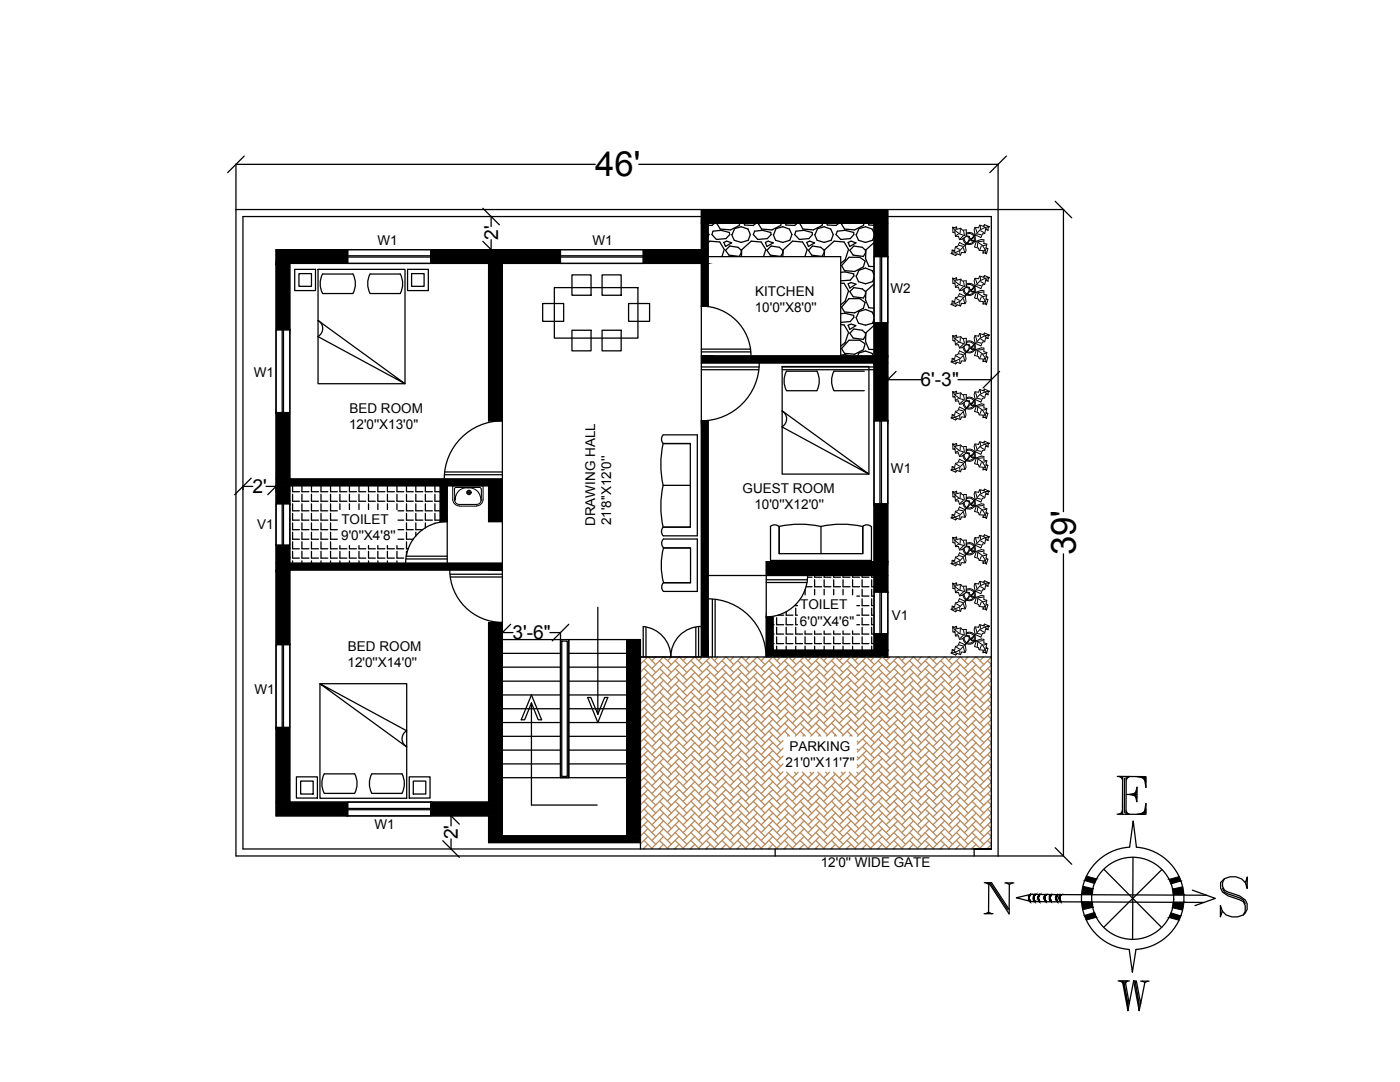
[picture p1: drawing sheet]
<svg xmlns="http://www.w3.org/2000/svg" width="279mm" height="216mm" viewBox="0 0 279 216" stroke-linecap="round" stroke-linejoin="round" font-family="sans-serif">
<defs><g id="words">
<text font-size="10.1" x="222.2" y="202.8">W</text>
<g font-size="6.9">
<text x="118.8" y="35.2">46'</text>
<text x="214.7" y="110.8" transform="rotate(-90 214.7 110.8)">39'</text>
</g>
<g font-size="3.8">
<text x="99.4" y="47.9" transform="rotate(-90 99.4 47.9)">2'</text>
<text x="183.7" y="77.1">6'-3&quot;</text>
<text x="50.4" y="98.4">2'</text>
<text x="102.2" y="127.6">3'-6&quot;</text>
<text x="91.4" y="167.5" transform="rotate(-90 91.4 167.5)">2'</text>
</g>
<g font-size="2.7">
<text x="75.3" y="48.8">W1</text>
<text x="118.3" y="49">W1</text>
<text x="150.7" y="59.1">KITCHEN</text>
<text x="177.7" y="58.5">W2</text>
<text x="150.6" y="62.3">10'0''X8'0''</text>
<text x="50.6" y="75.3">W1</text>
<text x="69.7" y="82.3">BED ROOM</text>
<text x="69.7" y="85.5">12'0''X13'0''</text>
<text x="177.8" y="94.3">W1</text>
<text x="148.2" y="98.3">GUEST ROOM</text>
<text x="150.6" y="101.5">10'0''X12'0''</text>
<text x="51.3" y="105.5">V1</text>
<text x="68.1" y="107.8">9'0''X4'8''</text>
<text x="68.1" y="104.6">TOILET</text>
<text x="118.8" y="105" transform="rotate(-90 118.8 105)">DRAWING HALL</text>
<text x="122" y="104.8" transform="rotate(-90 122 104.8)">21'8''X12'0''</text>
<text x="159.7" y="124.8">6'0''X4'6''</text>
<text x="159.7" y="121.6">TOILET</text>
<text x="178" y="123.8">V1</text>
<text x="69.4" y="129.9">BED ROOM</text>
<text x="69.4" y="133.2">12'0''X14'0''</text>
<text x="50.8" y="138.5">W1</text>
<text x="157.6" y="149.8">PARKING</text>
<text x="156.7" y="153">21'0''X11'7''</text>
<text x="74.7" y="165.3">W1</text>
<text x="163.8" y="173">12'0'' WIDE GATE</text>
</g>
</g></defs>
<!-- layer: DIM -->
<g fill="#000" stroke="#000" stroke-width=".2">
<path d="M55.1 52.6l2.7 13.2v-13.2zM55.1 52.6l2.7 13.2h-2.7z"/>
<path d="M55.1 49.8l14.3 2.8v-2.8zM55.1 49.8l14.3 2.8h-14.3z"/>
<path d="M97.5 52.6l2.8 31.4v-31.4zM97.5 52.6l2.8 31.4h-2.8z"/>
<path d="M86 49.8l25.9 2.8v-2.8zM86 49.8l25.9 2.8h-25.9z"/>
<path d="M140 44.6l1.3 5.2v-5.2zM140 44.6l1.3 5.2h-1.3z"/>
<path d="M128.4 49.8l12.9 2.8v-2.8zM128.4 49.8l12.9 2.8h-12.9z"/>
<path d="M140 52.6l1.3 8.5v-8.5zM140 52.6l1.3 8.5h-1.3z"/>
<path d="M140 41.8l37.2 2.8v-2.8zM140 41.8l37.2 2.8h-37.2z"/>
<path d="M174.4 44.6l2.8 6.6v-6.6zM174.4 44.6l2.8 6.6h-2.8z"/>
<path d="M174.4 64.4l2.8 6.6v-6.6zM174.4 64.4l2.8 6.6h-2.8z"/>
<path d="M140 71l37.2 1.4v-1.4zM140 71l37.2 1.4h-37.2z"/>
<path d="M174.4 72.4l2.8 11.6v-11.6zM174.4 72.4l2.8 11.6h-2.8z"/>
<path d="M55.1 82.3l2.7 13.3v-13.3zM55.1 82.3l2.7 13.3h-2.7z"/>
<path d="M55.1 96.9l2.7 3.6v-3.6zM55.1 96.9l2.7 3.6h-2.7z"/>
<path d="M87.9 96.9l1.4 7.2v-7.2zM87.9 96.9l1.4 7.2h-1.4z"/>
<path d="M55.1 95.6l45.2 1.3v-1.3zM55.1 95.6l45.2 1.3h-45.2z"/>
<path d="M97.5 96.9l2.8 7.2v-7.2zM97.5 96.9l2.8 7.2h-2.8z"/>
<path d="M140 84l1.3 47.1v-47.1zM140 84l1.3 47.1h-1.3z"/>
<path d="M55.1 108.8l2.7 3.6v-3.6zM55.1 108.8l2.7 3.6h-2.7z"/>
<path d="M55.1 113.7l2.7 14.9v-14.9zM55.1 113.7l2.7 14.9h-2.7z"/>
<path d="M55.1 112.4l45.2 1.3v-1.3zM55.1 112.4l45.2 1.3h-45.2z"/>
<path d="M174.4 100.5l2.8 11.6v-11.6zM174.4 100.5l2.8 11.6h-2.8z"/>
<path d="M152.9 112.1l24.3 2.7v-2.7zM152.9 112.1l24.3 2.7h-24.3z"/>
<path d="M174.4 114.8l2.8 3.3v-3.3zM174.4 114.8l2.8 3.3h-2.8z"/>
<path d="M97.5 124.2l2.8 35.8v-35.8zM97.5 124.2l2.8 35.8h-2.8z"/>
<path d="M125.1 127.6l2.7 39.2v-39.2zM125.1 127.6l2.7 39.2h-2.7z"/>
<path d="M152.9 123.1l1.4 6.6v-6.6zM152.9 123.1l1.4 6.6h-1.4z"/>
<path d="M174.4 126.4l2.8 3.3v-3.3zM174.4 126.4l2.8 3.3h-2.8z"/>
<path d="M152.9 129.7l24.3 1.4v-1.4zM152.9 129.7l24.3 1.4h-24.3z"/>
<path d="M55.1 145.1l2.7 14.9v-14.9zM55.1 145.1l2.7 14.9h-2.7z"/>
<path d="M55.1 160l14.3 2.8v-2.8zM55.1 160l14.3 2.8h-14.3z"/>
<path d="M86 160l14.3 2.8v-2.8zM86 160l14.3 2.8h-14.3z"/>
<path d="M97.5 162.8l2.8 4v-4zM97.5 162.8l2.8 4h-2.8z"/>
<path d="M97.5 166.8l30.3 1.3v-1.3zM97.5 166.8l30.3 1.3h-30.3z"/>
</g>
<g fill="none" stroke="#000" stroke-width=".25">
<path d="M47.1 32.8v138h165.2M47.1 32.8h71.7M127.5 32.8h71.7M199.2 32.8v138M47.1 41.8h165.2M69.4 49.8h16.6v2.8h-16.6zM69.4 51.3h16.6M69.4 51h16.6M98 43.2v2M98 47.8v2M111.9 49.8h16.5v2.8h-16.5zM111.9 51.3h16.5"/>
<path d="M111.9 51h16.5M140 43.2h-91.5v126.2h149.3h-3.4v1.4M140 41.8v8h-84.9v113h42.4v5.3h30.3M141.3 48.4l.4-.3 2 .2 .8 1.5-.4 1.4M141.3 46.5l.2 .3-.2 .4M141.3 51.2h26.5v19.8M142.3 46.1l1.6-.1 1.7 .4v.4l-.7 .8-1.9 .2-.9-1zM142.6 44.6l-.5 .4-.8-.1M143.3 44.6l-.2 .1 .6 1 2.1 .2 1.7-.9 .1-.4M144.5 48.4l.5-.3 1 .4-1.2 .7zM145.6 49.1l1.7 .2 .6 .6v.5l-.4 .8-2-.3-.7-1zM146 46.8l.5 1.1 1.4 .5 1.4-.5 .4-1.1-.4-1.1-1.4-.5-1.3 .4-.5 1.2"/>
<path d="M148 51.2v-1.3l1.9-1.8 2 .2 .9 1.5-.4 1.4M148.5 44.6l.1 .3 1.7 .1 .5-.4M150.6 46.1l1.6-.1 1.6 .4 .1 .4-.8 .8-1.9 .2-.9-1zM151.6 44.6l-.2 .1 .6 1 2.1 .2 1.7-.9 .1-.4M152.8 48.4l.5-.3 1 .4-1.3 .7zM153.9 49.1l1.6 .2 .7 .6v.5l-.4 .8-2.1-.3-.7-1zM154.3 46.8l.5 1.1 1.4 .5 1.4-.5 .4-1.1-.5-1.1-1.3-.5-1.3 .4-.5 1.2M156.2 51.2l.1-1.3 1.9-1.8 2 .2 .9 1.5-.5 1.4M156.7 44.6l.2 .3 1.7 .1 .5-.4M158.8 46.1l1.6-.1 1.7 .4 .1 .4-.8 .8-1.9 .2-.9-1zM159.8 44.6l-.1 .1 .5 1 2.1 .2 1.8-.9 .1-.4M161 48.4l.6-.3 1 .4-1.3 .7z"/>
<path d="M162.2 49.1l1.6 .2 .7 .6v.5l-.4 .8-2.1-.3-.7-1zM162.6 46.8l.5 1.1 1.4 .5 1.4-.5 .4-1.1-.5-1.1-1.3-.5-1.3 .4-.5 1.2M164.5 51.2l.1-1.3 1.9-1.8 2 .2 .8 1.5-.6 2-.9 .7M165 44.6l.1 .3 1.7 .1 .6-.4M167.1 46.1l1.6-.1 1.7 .4v.4l-.7 .8-1.9 .2-1-1zM167.8 54.3h.9l1.7 .3v.5l-.7 .8-1.9 .1M167.8 56.5h.7l.8 1.5-.6 2.1-.9 .7M168.1 44.6l-.1 .1 .5 1 2.1 .2 1.7-.9 .1-.4M169.3 56.6l.6-.2 .9 .3-1.2 .8zM169.3 48.4l.6-.3 .9 .4-1.2 .7zM169.4 59.6h2.2l1 .8-.3 1.1-1.7 .9-2.1-.1-.5-1zM169.4 51.3h2.2l1 .8-.3 1.1-1.7 1-2.1-.2-.5-1z"/>
<path d="M170.4 57.4l1.7 .2 .6 .6v.5l-.4 .8-2-.3-.7-1zM170.4 49.1l1.7 .2 .6 .6v.5l-.4 .8-2-.3-.7-1zM170.8 46.8l.5 1.1 1.4 .5 1.4-.5 .3-.7M170.8 55.1l.5 1.1 1.4 .4 1.4-.4 .3-.7M173.3 44.6l.1 .3h1M174.4 51.2h2.8v13.2h-2.8zM174.4 56.7l-1.6 1.4-.1 1.7 .7 1.6 1 .1M174.4 48.4l-1.6 1.5-.1 1.7 .7 1.6h1M174.4 46.5l-.4-.8-1.3-.5-1.3 .4-.5 1.2M174.4 54.7l-.4-.7-1.3-.5-1.3 .4-.5 1.2M175.7 51.2v13.2M176 51.2v13.2"/>
<path d="M177.2 43.2h20.6v126.2M177.2 41.8v89.3M212.2 41.8v60.3M55.1 65.8h2.7v16.5h-2.7zM56.3 65.8v16.5M56.6 65.8v16.5M63.5 64l17.3 12.6-17.3-9.4a1.85 1.85 0 0 0 0-3.2zM139.9 61.1a9.9 9.9 0 0 1 10 9.9M140 72.4h34.4v39.7h-21.5v19M140 73.2h11.5M140 73.8h11.4M140 70.2h9.8"/>
<path d="M140 69.7h9.8M140 61.1h1.3M141.3 61.2v-16.6h33.1v26.4h-34.4M151.5 72.4a11.6 11.6 0 0 1-11.6 11.6h1.4v47.1M156.1 73.2h18.3M156.1 73.8h18.3M167.8 62.6l.9-.1 1.7 .4v.4l-.7 .9-1.9 .1M167.8 64.8h.7l.8 1.5-.6 2.1-.9 .7M167.8 70.9l.9-.1 1 .2M169.3 64.9l.6-.2 .9 .3-1.2 .7zM169.4 67.9h2.2l1 .7-.3 1.2-1.7 .9-2.1-.2-.5-1zM170.4 65.6l1.7 .3 .6 .6v.5l-.4 .7-2-.2-.7-1z"/>
<path d="M170.8 63.3l.5 1.2 1.4 .4 1.4-.4 .3-.8M171.2 71l.2-.6 1.3-.4 1.3 .5 .3 .5M174.4 64.9l-1.6 1.5-.1 1.7 .7 1.6 1 .1M174.4 63l-.4-.7-1.3-.5-1.3 .4-.5 1.1M177.2 75.8h6.6M191.2 75.8h6.6M48.5 97.1h2M53.1 97.1h2M57.8 98.1h.1M58.4 96.9v1.2h1.3M58.4 98.6v1.4h1.3M60.3 96.9v1.2h1.4"/>
<path d="M60.3 98.6v1.4h1.4M62.2 96.9v1.2h1.4M62.2 98.6v1.4h1.4M64.1 96.9v1.2h1.3M64.1 98.6v1.4h1.3M66 96.9v1.2h1.3M66 98.6v1.4h1.3M67.8 96.9v1.2h1.4M67.8 98.6v1.4h1.4M69.7 96.9v1.2h1.4M69.7 98.6v1.4h1.4M71.6 96.9v1.2h1.4"/>
<path d="M71.6 98.6v1.4h1.4M73.5 96.9v1.2h1.4M73.5 98.6v1.4h1.4M75.4 96.9v1.2h1.4M75.4 98.6v1.4h1.4M77.3 96.9v1.2h1.4M77.3 98.6v1.4h1.4M79.2 96.9v1.2h1.4M79.2 98.6v1.4h1.4M81.1 96.9v1.2h1.4M81.1 98.6v1.4h1.4M83 96.9v1.2h1.4"/>
<path d="M83 98.6v1.4h1.4M84.9 96.9v1.2h1.4M84.9 98.6v1.4h1.4M86.8 96.9v1.2h1.1M86.8 98.6v1.4h1.1M88.7 95.6a11.6 11.6 0 0 1 11.5-11.6h-2.7v-31.4h-39.7v43h42.5M88.7 94.7h11.6M88.8 94.2h11.5M156.1 82a1.84 1.84 0 0 1 0 3.2M156.1 82l17.3 12.6-17.3-9.4M174.4 84h2.8v16.5h-2.8zM175.6 84v16.5"/>
<path d="M175.9 84v16.5M55.1 100.5h2.7v8.3h-2.7zM56.3 100.5v8.3M56.6 100.5v8.3M57.8 100h.1M57.8 101.9h.1M57.8 103.8h.1M57.8 105.7h.1M57.8 107.6h.1M57.8 109.5h.1M57.8 111.4h.1M58.4 100.5v1.4h1.3"/>
<path d="M58.4 102.4v1.4h1.3M58.4 104.3v1.4h1.3M58.4 106.2v1.4h1.3M58.4 108.1v1.4h1.3M58.4 110v1.4h1.3M58.4 111.9v.5M60.3 100.5v1.4h1.4M60.3 102.4v1.4h1.4M60.3 104.3v1.4h1.4M60.3 106.2v1.4h1.4M60.3 108.1v1.4h1.4M60.3 110v1.4h1.4"/>
<path d="M60.3 111.9v.5M62.2 100.5v1.4h1.4M62.2 102.4v1.4h1.4M62.2 104.3v1.4h1.4M62.2 106.2v1.4h1.4M62.2 108.1v1.4h1.4M62.2 110v1.4h1.4M62.2 111.9v.5M64.1 100.5v1.4h1.3M64.1 102.4v1.4h1.3M64.1 104.3v1.4h1.3M64.1 106.2v1.4h1.3"/>
<path d="M64.1 108.1v1.4h1.3M64.1 110v1.4h1.3M64.1 111.9v.5M66 100.5v1.4h1.3M66 102.4v1.4h1.3M66 104.3v1.4h1.3M66 106.2v1.4h1.3M66 108.1v1.4h1.3M66 110v1.4h1.3M66 111.9v.5M67.8 108.9v.6h1.4M67.8 110v1.4h1.4"/>
<path d="M67.8 100.5v1.2M67.8 111.9v.5M69.7 108.9v.6h1.4M69.7 110v1.4h1.4M69.7 100.5v1.2M69.7 111.9v.5M71.6 108.9v.6h1.4M71.6 110v1.4h1.4M71.6 100.5v1.2M71.6 111.9v.5M73.5 108.9v.6h1.4M73.5 110v1.4h1.4"/>
<path d="M73.5 100.5v1.2M73.5 111.9v.5M75.4 108.9v.6h1.4M75.4 110v1.4h1.4M75.4 100.5v1.2M75.4 111.9v.5M77.3 108.9v.6h1.4M77.3 110v1.4h1.4M77.3 100.5v1.2M77.3 111.9v.5M79.2 108.9v.6h1.4M79.2 110v1.4h1.4"/>
<path d="M79.2 100.5v1.2M79.2 111.9v.5M79.4 101.9h1.2M79.4 103.8h1.2M79.4 105.7h1.2M79.4 107.6h1.2M81 111.5h8.3M81.1 111h8.2M81.1 100.5v1.4h1.4M81.1 102.4v1.4h1.4M81.1 104.3v1.4h1.4M81.1 106.2v1.4h1.4"/>
<path d="M81.1 108.1v1.4h.4M81.1 110v.9M83 100.5v1.4h1.4M83 102.4v1.4h1.4M83 104.3v1.4h1.4M83 106.2v.8M84.9 100.5v1.4h1.4M84.9 102.4v1.4h1.4M84.9 104.3v1.1M86.8 100.5v1.4h1.1M86.8 102.4v1.4h1.1M86.8 104.3v.2"/>
<path d="M89.2 104.1a8.3 8.3 0 0 0-8.2 8.3M89.3 104.1h-1.4v-7.2h-30.1v15.5h42.5M89.8 113.7a10.5 10.5 0 0 0 10.4 10.5M89.8 114.6h10.5M89.9 115.1h10.4M100.3 104.1h-2.8v-7.2h-8.2v15.5M100.3 113.7h-42.5v46.3h39.7v-35.8h2.8M141.3 119.5a11.6 11.6 0 0 1 11.6 11.6M141.3 114.8h33.1v14.9h-20.1v-6.6h-1.4M142.2 119.6v11.5M142.7 119.6v11.5M152.9 115.7h8.2"/>
<path d="M152.9 116.2h8.2M160.7 117.7v1M160.9 117.1h1.2M161.2 115.2h.9M161.2 114.8a8.3 8.3 0 0 1-8.3 8.3M162.6 114.8v.4h1.4M162.6 115.7v1.4h1.4M162.6 117.6v1.1M164.5 114.8v.4h1.3M164.5 115.7v1.4h1.3M164.5 117.6v1.1M166.4 114.8v.4h1.3"/>
<path d="M166.4 115.7v1.4h1.3M166.4 117.6v1.1M168.2 114.8v.4h1.4M168.2 115.7v1.4h1.4M168.2 117.6v1.1M170.2 114.8v.4h1.3M170.2 115.7v1.4h1.3M170.2 117.6v1.1M171 118.9h.5M172.1 114.8v.4h1.3M172.1 115.7v1.4h1.3M172.1 117.6v1.3h1.3"/>
<path d="M172.1 119.5v1.3h1.3M174 114.8v.4h.4M174 115.7v1.4h.4M174 117.6v1.3h.4M174 119.5v1.3h.4M174.4 118.1h2.8v8.3h-2.8zM175.6 118.1v8.3M175.9 118.1v8.3M212.2 110.5v60.3M55.1 128.6h2.7v16.5h-2.7zM56.3 128.6v16.5M56.6 128.6v16.5"/>
<path d="M63.9 136.4l17.3 9.4a1.85 1.85 0 0 0 0 3.2zM100.3 138.7h11.6M100.3 127.6h11.6M100.3 130.4h11.6M100.3 133.1h11.6M100.3 135.9h11.6M100.3 126.2h2.1M109.7 126.2h2.2M111.9 127.6h1.6v27.6h-1.6zM111.9 126.2v29M112.1 127.9h1.1v27h-1.1zM113.5 138.7h11.6"/>
<path d="M113.5 130.4h11.6M113.5 133.1h11.6M113.5 135.9h11.6M125.1 127.6v39.2h-24.8v-114.2h39.7v78.5M127.8 131.1h70M128.4 125.1v6M128.9 125.2v5.9M138.9 125.2v5.9M139.4 125.1v6M139.9 125a6.1 6.1 0 0 0-6 6.1 6.1 6.1 0 0 0-5.6-6.1M154.3 124.7h.2M154.3 126.5h.2"/>
<path d="M154.3 128.4h.2M155 123.3v1.4h1.4M155 125.2v1.3h1.4M155 127.1v1.3h1.4M155 128.9v.8M155.3 122.8h1.1M156.9 122.1v.7h1.4M156.9 123.3v1.4h1.4M156.9 125.2v1.3h1.4M156.9 127.1v1.3h1.4M156.9 128.9v.8M158.8 120.7v.1h.3"/>
<path d="M158.8 121.4v1.4h.3M158.8 123.3v1.4h.3M158.8 125.2v1.3h1.4M158.8 127.1v1.3h1.4M158.8 128.9v.8M160.7 125.9v.6h1.4M160.7 127.1v1.3h1.4M160.7 128.9v.8M162.6 125.9v.6h1.4M162.6 127.1v1.3h1.4M162.6 128.9v.8M164.5 125.9v.6h1.3"/>
<path d="M164.5 127.1v1.3h1.3M164.5 128.9v.8M166.4 125.9v.6h1.3M166.4 127.1v1.3h1.3M166.4 128.9v.8M168.2 125.9v.6h1.4M168.2 127.1v1.3h1.4M168.2 128.9v.8M170.2 125.9v.6h1.3M170.2 127.1v1.3h1.3M170.2 128.9v.8M171 120.8h.5"/>
<path d="M171 122.8h.5M171 124.7h.5M172.1 121.4v1.4h1.3M172.1 123.3v1.4h1.3M172.1 125.2v1.3h1.3M172.1 127.1v1.3h1.3M172.1 128.9v.8M174 121.4v1.4h.4M174 123.3v1.4h.4M174 125.2v1.3h.4M174 127.1v1.3h.4M174 128.9v.8"/>
<path d="M100.3 155.2h24.8M100.3 152.4h11.6M100.3 149.7h11.6M100.3 146.9h11.6M100.3 144.2h11.6M100.3 141.4h11.6M113.5 155.2v-27.6h14.3v41.8M113.5 152.4h11.6M113.5 149.7h11.6M113.5 146.9h11.6M113.5 144.2h11.6M113.5 141.4h11.6"/>
<path d="M69.4 160h16.6v2.8h-16.6zM69.4 161.3h16.6M69.4 161.6h16.6M89.9 169.4h.2M90 162.8v2M90 167.4v2M106.1 160.6h13.1M154.7 169.4v1.4"/>
</g>
<g fill="none" stroke="#b88a5c" stroke-width=".25">
<path d="M128.5 139.6l2.4 2.4M128.5 138.1l2.4 2.3M128.5 136.5l2.4 2.3M128.5 134.9l2.4 2.4M128.5 133.4l2.4 2.3M128.5 131.9l2.4 2.3M129.3 131.1l-1.5 1.4M129.3 132.6l-1.5 1.5M129.3 134.2l-1.5 1.5M129.3 135.7l-1.5 1.5M129.3 137.3l-1.5 1.5M129.3 138.8l-1.5 1.5"/>
<path d="M129.3 131.1l1.6 1.5M130.8 131.1l-.7 .8M131.6 139.6l2.4 2.4M131.6 138.1l2.4 2.3M131.6 136.5l2.4 2.3M131.6 134.9l2.4 2.4M131.6 133.4l2.4 2.3M131.6 131.9l2.4 2.3M132.4 131.1l-2.3 2.3M132.4 132.6l-2.3 2.3M132.4 134.2l-2.3 2.3M132.4 135.7l-2.3 2.4"/>
<path d="M132.4 137.3l-2.3 2.3M132.4 138.8l-2.3 2.4M132.5 131.1l1.5 1.5M134 131.1l-.8 .8M134.8 139.6l2.3 2.4M134.8 138.1l2.3 2.3M134.8 136.5l2.3 2.3M134.8 134.9l2.3 2.4M134.8 133.4l2.3 2.3M134.8 131.9l2.3 2.3M135.5 131.1l-2.3 2.3M135.5 132.6l-2.3 2.3"/>
<path d="M135.5 134.2l-2.3 2.3M135.5 135.7l-2.3 2.4M135.5 137.3l-2.3 2.3M135.5 138.8l-2.3 2.4M135.6 131.1l1.5 1.5M137 131.1l-.7 .8M137.9 139.6l2.3 2.4M137.9 138.1l2.3 2.3M137.9 136.5l2.3 2.3M137.9 134.9l2.3 2.4M137.9 133.4l2.3 2.3M137.9 131.9l2.3 2.3"/>
<path d="M138.6 131.1l-2.3 2.3M138.7 132.6l-2.4 2.3M138.7 134.2l-2.4 2.3M138.7 135.7l-2.4 2.4M138.7 137.3l-2.4 2.3M138.7 138.8l-2.4 2.4M138.7 131.1l1.5 1.5M140.2 131.1l-.8 .8M141 139.6l2.4 2.4M141 138.1l2.4 2.3M141 136.5l2.4 2.3M141 134.9l2.4 2.4"/>
<path d="M141 133.4l2.4 2.3M141 131.9l2.4 2.3M141.7 131.1l-2.3 2.3M141.8 132.6l-2.4 2.3M141.8 134.2l-2.4 2.3M141.8 135.7l-2.4 2.4M141.8 137.3l-2.4 2.3M141.8 138.8l-2.4 2.4M141.8 131.1l1.6 1.5M143.3 131.1l-.7 .8M144.1 139.6l2.3 2.4M144.1 138.1l2.3 2.3"/>
<path d="M144.1 136.5l2.3 2.3M144.1 134.9l2.3 2.4M144.1 133.4l2.3 2.3M144.1 131.9l2.3 2.3M144.8 131.1l-2.2 2.3M144.9 132.6l-2.3 2.3M144.9 134.2l-2.3 2.3M144.9 135.7l-2.3 2.4M144.9 137.3l-2.3 2.3M144.9 138.8l-2.3 2.4M144.9 131.1l1.5 1.5M146.4 131.1l-.7 .8"/>
<path d="M147.2 139.6l2.4 2.4M147.2 138.1l2.4 2.3M147.2 136.5l2.4 2.3M147.2 134.9l2.4 2.4M147.2 133.4l2.4 2.3M147.2 131.9l2.4 2.3M148 131.1l-2.3 2.3M148 132.6l-2.3 2.3M148 134.2l-2.3 2.3M148 135.7l-2.3 2.4M148 137.3l-2.3 2.3M148 138.8l-2.3 2.4"/>
<path d="M148.1 131.1l1.5 1.5M149.5 131.1l-.7 .8M150.3 139.6l2.4 2.4M150.3 138.1l2.4 2.3M150.3 136.5l2.4 2.3M150.3 134.9l2.4 2.4M150.3 133.4l2.4 2.3M150.3 131.9l2.4 2.3M151.1 131.1l-2.3 2.3M151.1 132.6l-2.3 2.3M151.1 134.2l-2.3 2.3M151.1 135.7l-2.3 2.4"/>
<path d="M151.1 137.3l-2.3 2.3M151.1 138.8l-2.3 2.4M151.2 131.1l1.5 1.5M152.6 131.1l-.7 .8M153.5 139.6l2.3 2.4M153.5 138.1l2.3 2.3M153.5 136.5l2.3 2.3M153.5 134.9l2.3 2.4M153.5 133.4l2.3 2.3M153.5 131.9l2.3 2.3M154.2 131.1l-2.3 2.3M154.2 132.6l-2.3 2.3"/>
<path d="M154.2 134.2l-2.3 2.3M154.2 135.7l-2.3 2.4M154.2 137.3l-2.3 2.3M154.2 138.8l-2.3 2.4M154.3 131.1l1.5 1.5M155.8 131.1l-.8 .8M156.6 139.6l2.3 2.4M156.6 138.1l2.3 2.3M156.6 136.5l2.3 2.3M156.6 134.9l2.3 2.4M156.6 133.4l2.3 2.3M156.6 131.9l2.3 2.3"/>
<path d="M157.3 131.1l-2.3 2.3M157.4 132.6l-2.4 2.3M157.4 134.2l-2.4 2.3M157.4 135.7l-2.4 2.4M157.4 137.3l-2.4 2.3M157.4 138.8l-2.4 2.4M157.4 131.1l1.5 1.5M158.9 131.1l-.8 .8M159.7 139.6l2.3 2.4M159.7 138.1l2.3 2.3M159.7 136.5l2.3 2.3M159.7 134.9l2.3 2.4"/>
<path d="M159.7 133.4l2.3 2.3M159.7 131.9l2.3 2.3M160.5 131.1l-2.4 2.3M160.5 132.6l-2.4 2.3M160.5 134.2l-2.4 2.3M160.5 135.7l-2.4 2.4M160.5 137.3l-2.4 2.3M160.5 138.8l-2.4 2.4M160.5 131.1l1.5 1.5M162 131.1l-.7 .8M162.8 139.6l2.4 2.4M162.8 138.1l2.4 2.3"/>
<path d="M162.8 136.5l2.4 2.3M162.8 134.9l2.4 2.4M162.8 133.4l2.4 2.3M162.8 131.9l2.4 2.3M163.5 131.1l-2.2 2.3M163.6 132.6l-2.3 2.3M163.6 134.2l-2.3 2.3M163.6 135.7l-2.3 2.4M163.6 137.3l-2.3 2.3M163.6 138.8l-2.3 2.4M163.6 131.1l1.6 1.5M165.1 131.1l-.7 .8"/>
<path d="M166 139.6l2.3 2.4M166 138.1l2.3 2.3M166 136.5l2.3 2.3M166 134.9l2.3 2.4M166 133.4l2.3 2.3M166 131.9l2.3 2.3M166.7 131.1l-2.3 2.3M166.7 132.6l-2.3 2.3M166.7 134.2l-2.3 2.3M166.7 135.7l-2.3 2.4M166.7 137.3l-2.3 2.3M166.7 138.8l-2.3 2.4"/>
<path d="M166.8 131.1l1.5 1.5M168.2 131.1l-.7 .8M169.1 139.6l2.3 2.4M169.1 138.1l2.3 2.3M169.1 136.5l2.3 2.3M169.1 134.9l2.3 2.4M169.1 133.4l2.3 2.3M169.1 131.9l2.3 2.3M169.8 131.1l-2.3 2.3M169.9 132.6l-2.4 2.3M169.9 134.2l-2.4 2.3M169.9 135.7l-2.4 2.4"/>
<path d="M169.9 137.3l-2.4 2.3M169.9 138.8l-2.4 2.4M169.9 131.1l1.5 1.5M171.3 131.1l-.7 .8M172.2 139.6l2.3 2.4M172.2 138.1l2.3 2.3M172.2 136.5l2.3 2.3M172.2 134.9l2.3 2.4M172.2 133.4l2.3 2.3M172.2 131.9l2.3 2.3M172.9 131.1l-2.3 2.3M172.9 132.6l-2.3 2.3"/>
<path d="M172.9 134.2l-2.3 2.3M172.9 135.7l-2.3 2.4M172.9 137.3l-2.3 2.3M172.9 138.8l-2.3 2.4M173 131.1l1.5 1.5M174.5 131.1l-.7 .8M175.3 139.6l2.3 2.4M175.3 138.1l2.3 2.3M175.3 136.5l2.3 2.3M175.3 134.9l2.3 2.4M175.3 133.4l2.3 2.3M175.3 131.9l2.3 2.3"/>
<path d="M176 131.1l-2.2 2.3M176.1 132.6l-2.3 2.3M176.1 134.2l-2.3 2.3M176.1 135.7l-2.3 2.4M176.1 137.3l-2.3 2.3M176.1 138.8l-2.3 2.4M176.1 131.1l1.5 1.5M177.6 131.1l-.8 .8M178.4 139.6l2.3 2.4M178.4 138.1l2.3 2.3M178.4 136.5l2.3 2.3M178.4 134.9l2.3 2.4"/>
<path d="M178.4 133.4l2.3 2.3M178.4 131.9l2.3 2.3M179.1 131.1l-2.3 2.3M179.2 132.6l-2.4 2.3M179.2 134.2l-2.4 2.3M179.2 135.7l-2.4 2.4M179.2 137.3l-2.4 2.3M179.2 138.8l-2.4 2.4M179.3 131.1l1.4 1.5M180.7 131.1l-.7 .8M181.5 139.6l2.4 2.4M181.5 138.1l2.4 2.3"/>
<path d="M181.5 136.5l2.4 2.3M181.5 134.9l2.4 2.4M181.5 133.4l2.4 2.3M181.5 131.9l2.4 2.3M182.3 131.1l-2.3 2.3M182.3 132.6l-2.3 2.3M182.3 134.2l-2.3 2.3M182.3 135.7l-2.3 2.4M182.3 137.3l-2.3 2.3M182.3 138.8l-2.3 2.4M182.3 131.1l1.6 1.5M183.8 131.1l-.7 .8"/>
<path d="M184.6 139.6l2.4 2.4M184.6 138.1l2.4 2.3M184.6 136.5l2.4 2.3M184.6 134.9l2.4 2.4M184.6 133.4l2.4 2.3M184.6 131.9l2.4 2.3M185.4 131.1l-2.3 2.3M185.4 132.6l-2.3 2.3M185.4 134.2l-2.3 2.3M185.4 135.7l-2.3 2.4M185.4 137.3l-2.3 2.3M185.4 138.8l-2.3 2.4"/>
<path d="M185.5 131.1l1.5 1.5M187 131.1l-.8 .8M187.8 139.6l2.3 2.4M187.8 138.1l2.3 2.3M187.8 136.5l2.3 2.3M187.8 134.9l2.3 2.4M187.8 133.4l2.3 2.3M187.8 131.9l2.3 2.3M188.5 131.1l-2.3 2.3M188.5 132.6l-2.3 2.3M188.5 134.2l-2.3 2.3M188.5 135.7l-2.3 2.4"/>
<path d="M188.5 137.3l-2.3 2.3M188.5 138.8l-2.3 2.4M188.6 131.1l1.5 1.5M190 131.1l-.7 .8M190.9 139.6l2.3 2.4M190.9 138.1l2.3 2.3M190.9 136.5l2.3 2.3M190.9 134.9l2.3 2.4M190.9 133.4l2.3 2.3M190.9 131.9l2.3 2.3M191.6 131.1l-2.3 2.3M191.7 132.6l-2.4 2.3"/>
<path d="M191.7 134.2l-2.4 2.3M191.7 135.7l-2.4 2.4M191.7 137.3l-2.4 2.3M191.7 138.8l-2.4 2.4M191.7 131.1l1.5 1.5M193.2 131.1l-.7 .8M194 139.6l2.4 2.4M194 138.1l2.4 2.3M194 136.5l2.4 2.3M194 134.9l2.4 2.4M194 133.4l2.4 2.3M194 131.9l2.4 2.3"/>
<path d="M194.7 131.1l-2.2 2.3M194.8 132.6l-2.3 2.3M194.8 134.2l-2.3 2.3M194.8 135.7l-2.3 2.4M194.8 137.3l-2.3 2.3M194.8 138.8l-2.3 2.4M194.8 131.1l1.6 1.5M196.3 131.1l-.7 .8M197.1 139.6l.7 .8M197.1 138.1l.7 .7M197.1 136.5l.7 .7M197.1 134.9l.7 .8"/>
<path d="M197.1 133.4l.7 .7M197.1 131.9l.7 .7M197.8 131.1l-2.2 2.3M197.8 132.7l-2.2 2.2M197.8 134.2l-2.2 2.3M197.8 135.8l-2.2 2.3M197.8 137.4l-2.2 2.2M197.8 138.9l-2.2 2.3M128.5 159.9l2.4 2.3M128.5 158.4l2.4 2.3M128.5 156.8l2.4 2.3M128.5 155.2l2.4 2.4"/>
<path d="M128.5 153.7l2.4 2.3M128.5 152.1l2.4 2.4M128.5 150.6l2.4 2.3M128.5 149l2.4 2.3M128.5 147.4l2.4 2.4M128.5 145.9l2.4 2.3M128.5 144.3l2.4 2.3M128.5 142.7l2.4 2.4M128.5 141.2l2.4 2.3M129.3 140.4l-1.5 1.5M129.3 142l-1.5 1.5M129.3 143.5l-1.5 1.5"/>
<path d="M129.3 145.1l-1.5 1.4M129.3 146.6l-1.5 1.5M129.3 148.2l-1.5 1.5M129.3 149.8l-1.5 1.4M129.3 151.3l-1.5 1.5M129.3 152.9l-1.5 1.4M129.3 154.5l-1.5 1.4M129.3 156l-1.5 1.5M129.3 157.6l-1.5 1.4M129.3 159.1l-1.5 1.5M131.6 159.9l2.4 2.3M131.6 158.4l2.4 2.3"/>
<path d="M131.6 156.8l2.4 2.3M131.6 155.2l2.4 2.4M131.6 153.7l2.4 2.3M131.6 152.1l2.4 2.4M131.6 150.6l2.4 2.3M131.6 149l2.4 2.3M131.6 147.4l2.4 2.4M131.6 145.9l2.4 2.3M131.6 144.3l2.4 2.3M131.6 142.7l2.4 2.4M131.6 141.2l2.4 2.3M132.4 140.4l-2.3 2.3"/>
<path d="M132.4 142l-2.3 2.3M132.4 143.5l-2.3 2.4M132.4 145.1l-2.3 2.3M132.4 146.6l-2.3 2.4M132.4 148.2l-2.3 2.4M132.4 149.8l-2.3 2.3M132.4 151.3l-2.3 2.4M132.4 152.9l-2.3 2.3M132.4 154.5l-2.3 2.3M132.4 156l-2.3 2.4M132.4 157.6l-2.3 2.3M132.4 159.1l-2.3 2.3"/>
<path d="M134.8 159.9l2.3 2.3M134.8 158.4l2.3 2.3M134.8 156.8l2.3 2.3M134.8 155.2l2.3 2.4M134.8 153.7l2.3 2.3M134.8 152.1l2.3 2.4M134.8 150.6l2.3 2.3M134.8 149l2.3 2.3M134.8 147.4l2.3 2.4M134.8 145.9l2.3 2.3M134.8 144.3l2.3 2.3M134.8 142.7l2.3 2.4"/>
<path d="M134.8 141.2l2.3 2.3M135.5 140.4l-2.3 2.3M135.5 142l-2.3 2.3M135.5 143.5l-2.3 2.4M135.5 145.1l-2.3 2.3M135.5 146.6l-2.3 2.4M135.5 148.2l-2.3 2.4M135.5 149.8l-2.3 2.3M135.5 151.3l-2.3 2.4M135.5 152.9l-2.3 2.3M135.5 154.5l-2.3 2.3M135.5 156l-2.3 2.4"/>
<path d="M135.5 157.6l-2.3 2.3M135.5 159.1l-2.3 2.3M137.9 159.9l2.3 2.3M137.9 158.4l2.3 2.3M137.9 156.8l2.3 2.3M137.9 155.2l2.3 2.4M137.9 153.7l2.3 2.3M137.9 152.1l2.3 2.4M137.9 150.6l2.3 2.3M137.9 149l2.3 2.3M137.9 147.4l2.3 2.4M137.9 145.9l2.3 2.3"/>
<path d="M137.9 144.3l2.3 2.3M137.9 142.7l2.3 2.4M137.9 141.2l2.3 2.3M138.7 140.4l-2.4 2.3M138.7 142l-2.4 2.3M138.7 143.5l-2.4 2.4M138.7 145.1l-2.4 2.3M138.7 146.6l-2.4 2.4M138.7 148.2l-2.4 2.4M138.7 149.8l-2.4 2.3M138.7 151.3l-2.4 2.4M138.7 152.9l-2.4 2.3"/>
<path d="M138.7 154.5l-2.4 2.3M138.7 156l-2.4 2.4M138.7 157.6l-2.4 2.3M138.7 159.1l-2.4 2.3M141 159.9l2.4 2.3M141 158.4l2.4 2.3M141 156.8l2.4 2.3M141 155.2l2.4 2.4M141 153.7l2.4 2.3M141 152.1l2.4 2.4M141 150.6l2.4 2.3M141 149l2.4 2.3"/>
<path d="M141 147.4l2.4 2.4M141 145.9l2.4 2.3M141 144.3l2.4 2.3M141 142.7l2.4 2.4M141 141.2l2.4 2.3M141.8 140.4l-2.4 2.3M141.8 142l-2.4 2.3M141.8 143.5l-2.4 2.4M141.8 145.1l-2.4 2.3M141.8 146.6l-2.4 2.4M141.8 148.2l-2.4 2.4M141.8 149.8l-2.4 2.3"/>
<path d="M141.8 151.3l-2.4 2.4M141.8 152.9l-2.4 2.3M141.8 154.5l-2.4 2.3M141.8 156l-2.4 2.4M141.8 157.6l-2.4 2.3M141.8 159.1l-2.4 2.3M144.1 159.9l2.3 2.3M144.1 158.4l2.3 2.3M144.1 156.8l2.3 2.3M144.1 155.2l2.3 2.4M144.1 153.7l2.3 2.3M144.1 152.1l2.3 2.4"/>
<path d="M144.1 150.6l2.3 2.3M144.1 149l2.3 2.3M144.1 147.4l2.3 2.4M144.1 145.9l2.3 2.3M144.1 144.3l2.3 2.3M144.1 142.7l2.3 2.4M144.1 141.2l2.3 2.3M144.9 140.4l-2.3 2.3M144.9 142l-2.3 2.3M144.9 143.5l-2.3 2.4M144.9 145.1l-2.3 2.3M144.9 146.6l-2.3 2.4"/>
<path d="M144.9 148.2l-2.3 2.4M144.9 149.8l-2.3 2.3M144.9 151.3l-2.3 2.4M144.9 152.9l-2.3 2.3M144.9 154.5l-2.3 2.3M144.9 156l-2.3 2.4M144.9 157.6l-2.3 2.3M144.9 159.1l-2.3 2.3M147.2 159.9l2.4 2.3M147.2 158.4l2.4 2.3M147.2 156.8l2.4 2.3M147.2 155.2l2.4 2.4"/>
<path d="M147.2 153.7l2.4 2.3M147.2 152.1l2.4 2.4M147.2 150.6l2.4 2.3M147.2 149l2.4 2.3M147.2 147.4l2.4 2.4M147.2 145.9l2.4 2.3M147.2 144.3l2.4 2.3M147.2 142.7l2.4 2.4M147.2 141.2l2.4 2.3M148 140.4l-2.3 2.3M148 142l-2.3 2.3M148 143.5l-2.3 2.4"/>
<path d="M148 145.1l-2.3 2.3M148 146.6l-2.3 2.4M148 148.2l-2.3 2.4M148 149.8l-2.3 2.3M148 151.3l-2.3 2.4M148 152.9l-2.3 2.3M148 154.5l-2.3 2.3M148 156l-2.3 2.4M148 157.6l-2.3 2.3M148 159.1l-2.3 2.3M150.3 159.9l2.4 2.3M150.3 158.4l2.4 2.3"/>
<path d="M150.3 156.8l2.4 2.3M150.3 155.2l2.4 2.4M150.3 153.7l2.4 2.3M150.3 152.1l2.4 2.4M150.3 150.6l2.4 2.3M150.3 149l2.4 2.3M150.3 147.4l2.4 2.4M150.3 145.9l2.4 2.3M150.3 144.3l2.4 2.3M150.3 142.7l2.4 2.4M150.3 141.2l2.4 2.3M151.1 140.4l-2.3 2.3"/>
<path d="M151.1 142l-2.3 2.3M151.1 143.5l-2.3 2.4M151.1 145.1l-2.3 2.3M151.1 146.6l-2.3 2.4M151.1 148.2l-2.3 2.4M151.1 149.8l-2.3 2.3M151.1 151.3l-2.3 2.4M151.1 152.9l-2.3 2.3M151.1 154.5l-2.3 2.3M151.1 156l-2.3 2.4M151.1 157.6l-2.3 2.3M151.1 159.1l-2.3 2.3"/>
<path d="M153.5 159.9l2.3 2.3M153.5 158.4l2.3 2.3M153.5 156.8l2.3 2.3M153.5 155.2l2.3 2.4M153.5 153.7l2.3 2.3M153.5 152.1l2.3 2.4M153.5 150.6l2.3 2.3M153.5 149l2.3 2.3M153.5 147.4l2.3 2.4M153.5 145.9l2.3 2.3M153.5 144.3l2.3 2.3M153.5 142.7l2.3 2.4"/>
<path d="M153.5 141.2l2.3 2.3M154.2 140.4l-2.3 2.3M154.2 142l-2.3 2.3M154.2 143.5l-2.3 2.4M154.2 145.1l-2.3 2.3M154.2 146.6l-2.3 2.4M154.2 148.2l-2.3 2.4M154.2 149.8l-2.3 2.3M154.2 151.3l-2.3 2.4M154.2 152.9l-2.3 2.3M154.2 154.5l-2.3 2.3M154.2 156l-2.3 2.4"/>
<path d="M154.2 157.6l-2.3 2.3M154.2 159.1l-2.3 2.3M156.3 147.8l-1.3 1.2M156.3 149.3l-1.3 1.3M156.3 150.9l-1.3 1.2M156.3 152.4l-1.3 1.3M156.3 154l-1.3 1.2M156.6 159.9l2.3 2.3M156.6 158.4l2.3 2.3M156.6 156.8l2.3 2.3M156.6 155.2l2.3 2.4M156.6 145.9l1 1"/>
<path d="M156.6 144.3l2.3 2.3M156.6 142.7l2.3 2.4M156.6 141.2l2.3 2.3M157 154.1l1.9 1.9M157.4 140.4l-2.4 2.3M157.4 142l-2.4 2.3M157.4 143.5l-2.4 2.4M157.4 145.1l-2.4 2.3M157.4 146.6l-.2 .3M157.4 154.5l-2.4 2.3M157.4 156l-2.4 2.4M157.4 157.6l-2.4 2.3"/>
<path d="M157.4 159.1l-2.4 2.3M158.6 154.1l.3 .4M159.3 154.1l-1.2 1.1M159.7 159.9l2.3 2.3M159.7 158.4l2.3 2.3M159.7 156.8l2.3 2.3M159.7 155.2l2.3 2.4M159.7 145.9l1 1M159.7 144.3l2.3 2.3M159.7 142.7l2.3 2.4M159.7 141.2l2.3 2.3M160.1 154.1l1.9 1.9"/>
<path d="M160.5 140.4l-2.4 2.3M160.5 142l-2.4 2.3M160.5 143.5l-2.4 2.4M160.5 145.1l-1.8 1.8M160.5 146.6l-.3 .3M160.5 154.5l-2.4 2.3M160.5 156l-2.4 2.4M160.5 157.6l-2.4 2.3M160.5 159.1l-2.4 2.3M161.7 154.1l.3 .4M162.4 154.1l-1.1 1.1M162.8 159.9l2.4 2.3"/>
<path d="M162.8 158.4l2.4 2.3M162.8 156.8l2.4 2.3M162.8 155.2l2.4 2.4M162.8 145.9l1 1M162.8 144.3l2.4 2.3M162.8 142.7l2.4 2.4M162.8 141.2l2.4 2.3M163.2 154.1l2 1.9M163.6 140.4l-2.3 2.3M163.6 142l-2.3 2.3M163.6 143.5l-2.3 2.4M163.6 145.1l-1.8 1.8"/>
<path d="M163.6 146.6l-.2 .3M163.6 154.5l-2.3 2.3M163.6 156l-2.3 2.4M163.6 157.6l-2.3 2.3M163.6 159.1l-2.3 2.3M164.8 154.1l.4 .4M165.5 154.1l-1.1 1.1M166 159.9l2.3 2.3M166 158.4l2.3 2.3M166 156.8l2.3 2.3M166 155.2l2.3 2.4M166 145.9l.9 1"/>
<path d="M166 144.3l2.3 2.3M166 142.7l2.3 2.4M166 141.2l2.3 2.3M166.3 154.1l2 1.9M166.7 140.4l-2.3 2.3M166.7 142l-2.3 2.3M166.7 143.5l-2.3 2.4M166.7 145.1l-1.8 1.8M166.7 146.6l-.2 .3M166.7 154.5l-2.3 2.3M166.7 156l-2.3 2.4M166.7 157.6l-2.3 2.3"/>
<path d="M166.7 159.1l-2.3 2.3M167.9 154.1l.4 .4M168.7 154.1l-1.2 1.1M169.1 159.9l2.3 2.3M169.1 158.4l2.3 2.3M169.1 156.8l2.3 2.3M169.1 155.2l2.3 2.4M169.1 145.9l1 1M169.1 144.3l2.3 2.3M169.1 142.7l2.3 2.4M169.1 141.2l2.3 2.3M169.5 154.1l1.9 1.9"/>
<path d="M169.9 140.4l-2.4 2.3M169.9 142l-2.4 2.3M169.9 143.5l-2.4 2.4M169.9 145.1l-1.8 1.8M169.9 146.6l-.3 .3M169.9 154.5l-2.4 2.3M169.9 156l-2.4 2.4M169.9 157.6l-2.4 2.3M169.9 159.1l-2.4 2.3M171 154.1l.4 .4M171.1 152.6l.3 .3M171.1 151l.3 .3"/>
<path d="M171.1 149.5l.3 .3M171.1 147.9l.3 .3M172.2 159.9l2.3 2.3M172.2 158.4l2.3 2.3M172.2 156.8l2.3 2.3M172.2 155.2l2.3 2.4M172.2 153.7l2.3 2.3M172.2 152.1l2.3 2.4M172.2 150.6l2.3 2.3M172.2 149l2.3 2.3M172.2 147.4l2.3 2.4M172.2 145.9l2.3 2.3"/>
<path d="M172.2 144.3l2.3 2.3M172.2 142.7l2.3 2.4M172.2 141.2l2.3 2.3M172.9 140.4l-2.3 2.3M172.9 142l-2.3 2.3M172.9 143.5l-2.3 2.4M172.9 145.1l-1.8 1.8M172.9 146.6l-1.8 1.9M172.9 148.2l-1.8 1.9M172.9 149.8l-1.8 1.8M172.9 151.3l-1.8 1.9M172.9 152.9l-2.3 2.3"/>
<path d="M172.9 154.5l-2.3 2.3M172.9 156l-2.3 2.4M172.9 157.6l-2.3 2.3M172.9 159.1l-2.3 2.3M175.3 159.9l2.3 2.3M175.3 158.4l2.3 2.3M175.3 156.8l2.3 2.3M175.3 155.2l2.3 2.4M175.3 153.7l2.3 2.3M175.3 152.1l2.3 2.4M175.3 150.6l2.3 2.3M175.3 149l2.3 2.3"/>
<path d="M175.3 147.4l2.3 2.4M175.3 145.9l2.3 2.3M175.3 144.3l2.3 2.3M175.3 142.7l2.3 2.4M175.3 141.2l2.3 2.3M176.1 140.4l-2.3 2.3M176.1 142l-2.3 2.3M176.1 143.5l-2.3 2.4M176.1 145.1l-2.3 2.3M176.1 146.6l-2.3 2.4M176.1 148.2l-2.3 2.4M176.1 149.8l-2.3 2.3"/>
<path d="M176.1 151.3l-2.3 2.4M176.1 152.9l-2.3 2.3M176.1 154.5l-2.3 2.3M176.1 156l-2.3 2.4M176.1 157.6l-2.3 2.3M176.1 159.1l-2.3 2.3M178.4 159.9l2.3 2.3M178.4 158.4l2.3 2.3M178.4 156.8l2.3 2.3M178.4 155.2l2.3 2.4M178.4 153.7l2.3 2.3M178.4 152.1l2.3 2.4"/>
<path d="M178.4 150.6l2.3 2.3M178.4 149l2.3 2.3M178.4 147.4l2.3 2.4M178.4 145.9l2.3 2.3M178.4 144.3l2.3 2.3M178.4 142.7l2.3 2.4M178.4 141.2l2.3 2.3M179.2 140.4l-2.4 2.3M179.2 142l-2.4 2.3M179.2 143.5l-2.4 2.4M179.2 145.1l-2.4 2.3M179.2 146.6l-2.4 2.4"/>
<path d="M179.2 148.2l-2.4 2.4M179.2 149.8l-2.4 2.3M179.2 151.3l-2.4 2.4M179.2 152.9l-2.4 2.3M179.2 154.5l-2.4 2.3M179.2 156l-2.4 2.4M179.2 157.6l-2.4 2.3M179.2 159.1l-2.4 2.3M181.5 159.9l2.4 2.3M181.5 158.4l2.4 2.3M181.5 156.8l2.4 2.3M181.5 155.2l2.4 2.4"/>
<path d="M181.5 153.7l2.4 2.3M181.5 152.1l2.4 2.4M181.5 150.6l2.4 2.3M181.5 149l2.4 2.3M181.5 147.4l2.4 2.4M181.5 145.9l2.4 2.3M181.5 144.3l2.4 2.3M181.5 142.7l2.4 2.4M181.5 141.2l2.4 2.3M182.3 140.4l-2.3 2.3M182.3 142l-2.3 2.3M182.3 143.5l-2.3 2.4"/>
<path d="M182.3 145.1l-2.3 2.3M182.3 146.6l-2.3 2.4M182.3 148.2l-2.3 2.4M182.3 149.8l-2.3 2.3M182.3 151.3l-2.3 2.4M182.3 152.9l-2.3 2.3M182.3 154.5l-2.3 2.3M182.3 156l-2.3 2.4M182.3 157.6l-2.3 2.3M182.3 159.1l-2.3 2.3M184.6 159.9l2.4 2.3M184.6 158.4l2.4 2.3"/>
<path d="M184.6 156.8l2.4 2.3M184.6 155.2l2.4 2.4M184.6 153.7l2.4 2.3M184.6 152.1l2.4 2.4M184.6 150.6l2.4 2.3M184.6 149l2.4 2.3M184.6 147.4l2.4 2.4M184.6 145.9l2.4 2.3M184.6 144.3l2.4 2.3M184.6 142.7l2.4 2.4M184.6 141.2l2.4 2.3M185.4 140.4l-2.3 2.3"/>
<path d="M185.4 142l-2.3 2.3M185.4 143.5l-2.3 2.4M185.4 145.1l-2.3 2.3M185.4 146.6l-2.3 2.4M185.4 148.2l-2.3 2.4M185.4 149.8l-2.3 2.3M185.4 151.3l-2.3 2.4M185.4 152.9l-2.3 2.3M185.4 154.5l-2.3 2.3M185.4 156l-2.3 2.4M185.4 157.6l-2.3 2.3M185.4 159.1l-2.3 2.3"/>
<path d="M187.8 159.9l2.3 2.3M187.8 158.4l2.3 2.3M187.8 156.8l2.3 2.3M187.8 155.2l2.3 2.4M187.8 153.7l2.3 2.3M187.8 152.1l2.3 2.4M187.8 150.6l2.3 2.3M187.8 149l2.3 2.3M187.8 147.4l2.3 2.4M187.8 145.9l2.3 2.3M187.8 144.3l2.3 2.3M187.8 142.7l2.3 2.4"/>
<path d="M187.8 141.2l2.3 2.3M188.5 140.4l-2.3 2.3M188.5 142l-2.3 2.3M188.5 143.5l-2.3 2.4M188.5 145.1l-2.3 2.3M188.5 146.6l-2.3 2.4M188.5 148.2l-2.3 2.4M188.5 149.8l-2.3 2.3M188.5 151.3l-2.3 2.4M188.5 152.9l-2.3 2.3M188.5 154.5l-2.3 2.3M188.5 156l-2.3 2.4"/>
<path d="M188.5 157.6l-2.3 2.3M188.5 159.1l-2.3 2.3M190.9 159.9l2.3 2.3M190.9 158.4l2.3 2.3M190.9 156.8l2.3 2.3M190.9 155.2l2.3 2.4M190.9 153.7l2.3 2.3M190.9 152.1l2.3 2.4M190.9 150.6l2.3 2.3M190.9 149l2.3 2.3M190.9 147.4l2.3 2.4M190.9 145.9l2.3 2.3"/>
<path d="M190.9 144.3l2.3 2.3M190.9 142.7l2.3 2.4M190.9 141.2l2.3 2.3M191.7 140.4l-2.4 2.3M191.7 142l-2.4 2.3M191.7 143.5l-2.4 2.4M191.7 145.1l-2.4 2.3M191.7 146.6l-2.4 2.4M191.7 148.2l-2.4 2.4M191.7 149.8l-2.4 2.3M191.7 151.3l-2.4 2.4M191.7 152.9l-2.4 2.3"/>
<path d="M191.7 154.5l-2.4 2.3M191.7 156l-2.4 2.4M191.7 157.6l-2.4 2.3M191.7 159.1l-2.4 2.3M194 159.9l2.4 2.3M194 158.4l2.4 2.3M194 156.8l2.4 2.3M194 155.2l2.4 2.4M194 153.7l2.4 2.3M194 152.1l2.4 2.4M194 150.6l2.4 2.3M194 149l2.4 2.3"/>
<path d="M194 147.4l2.4 2.4M194 145.9l2.4 2.3M194 144.3l2.4 2.3M194 142.7l2.4 2.4M194 141.2l2.4 2.3M194.8 140.4l-2.3 2.3M194.8 142l-2.3 2.3M194.8 143.5l-2.3 2.4M194.8 145.1l-2.3 2.3M194.8 146.6l-2.3 2.4M194.8 148.2l-2.3 2.4M194.8 149.8l-2.3 2.3"/>
<path d="M194.8 151.3l-2.3 2.4M194.8 152.9l-2.3 2.3M194.8 154.5l-2.3 2.3M194.8 156l-2.3 2.4M194.8 157.6l-2.3 2.3M194.8 159.1l-2.3 2.3M197.1 159.9l.7 .7M197.1 158.4l.7 .6M197.1 156.8l.7 .7M197.1 155.2l.7 .7M197.1 153.7l.7 .7M197.1 152.1l.7 .7"/>
<path d="M197.1 150.6l.7 .6M197.1 149l.7 .7M197.1 147.4l.7 .8M197.1 145.9l.7 .7M197.1 144.3l.7 .7M197.1 142.7l.7 .8M197.1 141.2l.7 .7M197.8 140.5l-2.2 2.2M197.8 142.1l-2.2 2.2M197.8 143.6l-2.2 2.3M197.8 145.1l-2.2 2.3M197.8 146.7l-2.2 2.3"/>
<path d="M197.8 148.3l-2.2 2.3M197.8 149.8l-2.2 2.3M197.8 151.4l-2.2 2.3M197.8 152.9l-2.2 2.3M197.8 154.5l-2.2 2.3M197.8 156.1l-2.2 2.3M197.8 157.6l-2.2 2.3M197.8 159.2l-2.2 2.2M128.5 169.2l.2 .2M128.5 167.7l1.7 1.7M128.5 166.1l2.4 2.4M128.5 164.6l2.4 2.3"/>
<path d="M128.5 163l2.4 2.3M128.5 161.4l2.4 2.4M129.3 160.7l-1.5 1.5M129.3 162.2l-1.5 1.5M129.3 163.8l-1.5 1.5M129.3 165.3l-1.5 1.5M129.3 166.9l-1.5 1.5M129.3 168.5l-.9 .9M131.6 169.2l.2 .2M131.6 167.7l1.8 1.7M131.6 166.1l2.4 2.4M131.6 164.6l2.4 2.3"/>
<path d="M131.6 163l2.4 2.3M131.6 161.4l2.4 2.4M132.4 160.7l-2.3 2.3M132.4 162.2l-2.3 2.4M132.4 163.8l-2.3 2.3M132.4 165.3l-2.3 2.4M132.4 166.9l-2.3 2.3M132.4 168.5l-.9 .9M134.8 169.2l.1 .2M134.8 167.7l1.7 1.7M134.8 166.1l2.3 2.4M134.8 164.6l2.3 2.3"/>
<path d="M134.8 163l2.3 2.3M134.8 161.4l2.3 2.4M135.5 160.7l-2.3 2.3M135.5 162.2l-2.3 2.4M135.5 163.8l-2.3 2.3M135.5 165.3l-2.3 2.4M135.5 166.9l-2.3 2.3M135.5 168.5l-.9 .9M137.9 169.2l.1 .2M137.9 167.7l1.7 1.7M137.9 166.1l2.3 2.4M137.9 164.6l2.3 2.3"/>
<path d="M137.9 163l2.3 2.3M137.9 161.4l2.3 2.4M138.7 160.7l-2.4 2.3M138.7 162.2l-2.4 2.4M138.7 163.8l-2.4 2.3M138.7 165.3l-2.4 2.4M138.7 166.9l-2.4 2.3M138.7 168.5l-1 .9M141 169.2l.2 .2M141 167.7l1.7 1.7M141 166.1l2.4 2.4M141 164.6l2.4 2.3"/>
<path d="M141 163l2.4 2.3M141 161.4l2.4 2.4M141.8 160.7l-2.4 2.3M141.8 162.2l-2.4 2.4M141.8 163.8l-2.4 2.3M141.8 165.3l-2.4 2.4M141.8 166.9l-2.4 2.3M141.8 168.5l-.9 .9M144.1 169.2l.2 .2M144.1 167.7l1.8 1.7M144.1 166.1l2.3 2.4M144.1 164.6l2.3 2.3"/>
<path d="M144.1 163l2.3 2.3M144.1 161.4l2.3 2.4M144.9 160.7l-2.3 2.3M144.9 162.2l-2.3 2.4M144.9 163.8l-2.3 2.3M144.9 165.3l-2.3 2.4M144.9 166.9l-2.3 2.3M144.9 168.5l-1 .9M147.2 169.2l.2 .2M147.2 167.7l1.7 1.7M147.2 166.1l2.4 2.4M147.2 164.6l2.4 2.3"/>
<path d="M147.2 163l2.4 2.3M147.2 161.4l2.4 2.4M148 160.7l-2.3 2.3M148 162.2l-2.3 2.4M148 163.8l-2.3 2.3M148 165.3l-2.3 2.4M148 166.9l-2.3 2.3M148 168.5l-.9 .9M150.3 169.2l.2 .2M150.3 167.7l1.8 1.7M150.3 166.1l2.4 2.4M150.3 164.6l2.4 2.3"/>
<path d="M150.3 163l2.4 2.3M150.3 161.4l2.4 2.4M151.1 160.7l-2.3 2.3M151.1 162.2l-2.3 2.4M151.1 163.8l-2.3 2.3M151.1 165.3l-2.3 2.4M151.1 166.9l-2.3 2.3M151.1 168.5l-.9 .9M153.5 169.2l.1 .2M153.5 167.7l1.7 1.7M153.5 166.1l2.3 2.4M153.5 164.6l2.3 2.3"/>
<path d="M153.5 163l2.3 2.3M153.5 161.4l2.3 2.4M154.2 160.7l-2.3 2.3M154.2 162.2l-2.3 2.4M154.2 163.8l-2.3 2.3M154.2 165.3l-2.3 2.4M154.2 166.9l-2.3 2.3M154.2 168.5l-.9 .9M156.6 169.2l.1 .2M156.6 167.7l1.7 1.7M156.6 166.1l2.3 2.4M156.6 164.6l2.3 2.3"/>
<path d="M156.6 163l2.3 2.3M156.6 161.4l2.3 2.4M157.4 160.7l-2.4 2.3M157.4 162.2l-2.4 2.4M157.4 163.8l-2.4 2.3M157.4 165.3l-2.4 2.4M157.4 166.9l-2.4 2.3M157.4 168.5l-1 .9M159.7 169.2l.2 .2M159.7 167.7l1.7 1.7M159.7 166.1l2.3 2.4M159.7 164.6l2.3 2.3"/>
<path d="M159.7 163l2.3 2.3M159.7 161.4l2.3 2.4M160.5 160.7l-2.4 2.3M160.5 162.2l-2.4 2.4M160.5 163.8l-2.4 2.3M160.5 165.3l-2.4 2.4M160.5 166.9l-2.4 2.3M160.5 168.5l-1 .9M162.8 169.2l.2 .2M162.8 167.7l1.7 1.7M162.8 166.1l2.4 2.4M162.8 164.6l2.4 2.3"/>
<path d="M162.8 163l2.4 2.3M162.8 161.4l2.4 2.4M163.6 160.7l-2.3 2.3M163.6 162.2l-2.3 2.4M163.6 163.8l-2.3 2.3M163.6 165.3l-2.3 2.4M163.6 166.9l-2.3 2.3M163.6 168.5l-.9 .9M166 169.2l.1 .2M166 167.7l1.7 1.7M166 166.1l2.3 2.4M166 164.6l2.3 2.3"/>
<path d="M166 163l2.3 2.3M166 161.4l2.3 2.4M166.7 160.7l-2.3 2.3M166.7 162.2l-2.3 2.4M166.7 163.8l-2.3 2.3M166.7 165.3l-2.3 2.4M166.7 166.9l-2.3 2.3M166.7 168.5l-.9 .9M169.1 169.2l.1 .2M169.1 167.7l1.7 1.7M169.1 166.1l2.3 2.4M169.1 164.6l2.3 2.3"/>
<path d="M169.1 163l2.3 2.3M169.1 161.4l2.3 2.4M169.9 160.7l-2.4 2.3M169.9 162.2l-2.4 2.4M169.9 163.8l-2.4 2.3M169.9 165.3l-2.4 2.4M169.9 166.9l-2.4 2.3M169.9 168.5l-1 .9M172.2 169.2l.2 .2M172.2 167.7l1.7 1.7M172.2 166.1l2.3 2.4M172.2 164.6l2.3 2.3"/>
<path d="M172.2 163l2.3 2.3M172.2 161.4l2.3 2.4M172.9 160.7l-2.3 2.3M172.9 162.2l-2.3 2.4M172.9 163.8l-2.3 2.3M172.9 165.3l-2.3 2.4M172.9 166.9l-2.3 2.3M172.9 168.5l-.9 .9M175.3 169.2l.1 .2M175.3 167.7l1.7 1.7M175.3 166.1l2.3 2.4M175.3 164.6l2.3 2.3"/>
<path d="M175.3 163l2.3 2.3M175.3 161.4l2.3 2.4M176.1 160.7l-2.3 2.3M176.1 162.2l-2.3 2.4M176.1 163.8l-2.3 2.3M176.1 165.3l-2.3 2.4M176.1 166.9l-2.3 2.3M176.1 168.5l-1 .9M178.4 169.2l.2 .2M178.4 167.7l1.7 1.7M178.4 166.1l2.3 2.4M178.4 164.6l2.3 2.3"/>
<path d="M178.4 163l2.3 2.3M178.4 161.4l2.3 2.4M179.2 160.7l-2.4 2.3M179.2 162.2l-2.4 2.4M179.2 163.8l-2.4 2.3M179.2 165.3l-2.4 2.4M179.2 166.9l-2.4 2.3M179.2 168.5l-1 .9M181.5 169.2l.2 .2M181.5 167.7l1.7 1.7M181.5 166.1l2.4 2.4M181.5 164.6l2.4 2.3"/>
<path d="M181.5 163l2.4 2.3M181.5 161.4l2.4 2.4M182.3 160.7l-2.3 2.3M182.3 162.2l-2.3 2.4M182.3 163.8l-2.3 2.3M182.3 165.3l-2.3 2.4M182.3 166.9l-2.3 2.3M182.3 168.5l-.9 .9M184.6 169.2l.2 .2M184.6 167.7l1.8 1.7M184.6 166.1l2.4 2.4M184.6 164.6l2.4 2.3"/>
<path d="M184.6 163l2.4 2.3M184.6 161.4l2.4 2.4M185.4 160.7l-2.3 2.3M185.4 162.2l-2.3 2.4M185.4 163.8l-2.3 2.3M185.4 165.3l-2.3 2.4M185.4 166.9l-2.3 2.3M185.4 168.5l-.9 .9M187.8 169.2l.1 .2M187.8 167.7l1.7 1.7M187.8 166.1l2.3 2.4M187.8 164.6l2.3 2.3"/>
<path d="M187.8 163l2.3 2.3M187.8 161.4l2.3 2.4M188.5 160.7l-2.3 2.3M188.5 162.2l-2.3 2.4M188.5 163.8l-2.3 2.3M188.5 165.3l-2.3 2.4M188.5 166.9l-2.3 2.3M188.5 168.5l-.9 .9M190.9 169.2l.1 .2M190.9 167.7l1.7 1.7M190.9 166.1l2.3 2.4M190.9 164.6l2.3 2.3"/>
<path d="M190.9 163l2.3 2.3M190.9 161.4l2.3 2.4M191.7 160.7l-2.4 2.3M191.7 162.2l-2.4 2.4M191.7 163.8l-2.4 2.3M191.7 165.3l-2.4 2.4M191.7 166.9l-2.4 2.3M191.7 168.5l-1 .9M194 169.2l.2 .2M194 167.7l1.7 1.7M194 166.1l2.4 2.4M194 164.6l2.4 2.3"/>
<path d="M194 163l2.4 2.3M194 161.4l2.4 2.4M194.8 160.7l-2.3 2.3M194.8 162.2l-2.3 2.4M194.8 163.8l-2.3 2.3M194.8 165.3l-2.3 2.4M194.8 166.9l-2.3 2.3M194.8 168.5l-.9 .9M197.1 169.2l.2 .2M197.1 167.7l.7 .7M197.1 166.1l.7 .8M197.1 164.6l.7 .7"/>
<path d="M197.1 163l.7 .7M197.1 161.4l.7 .8M197.8 160.7l-2.2 2.3M197.8 162.3l-2.2 2.3M197.8 163.9l-2.2 2.2M197.8 165.4l-2.2 2.3M197.8 167l-2.2 2.2M197.8 168.6l-.9 .8"/>
</g>
<!-- layer: 0 -->
<g fill="none" stroke="#000" stroke-width=".25">
<path d="M48.7 31.1l-3.3 3.3M200.8 31.1l-3.3 3.3M96.4 41.6l3.3 3.3M96.4 48.2l3.3 3.3M210.6 40.2l3.3 3.3M178.8 74.1l-3.3 3.3M199.5 74.1l-3.3 3.3M50.1 95.4l-3.3 3.3M56.7 95.4l-3.3 3.3M101.9 124.6l-3.3 3.3M113.5 124.6l-3.3 3.3M88.4 161.1l3.3 3.4"/>
<path d="M88.4 167.8l3.3 3.3M210.6 169.1l3.3 3.4"/>
</g>
<!-- layer: TFIXTURE -->
<g fill="none" stroke="#000" stroke-width=".21">
<path d="M90.4 96.9v2.7a1.33 1.33 0 0 0 1.3 1.4M90.7 99.8a.91 .91 0 0 0 1 .9h3.4M91 97.3l-.3 .3 .1 2.3a2.58 2.58 0 0 1 3.4-2.5 2.45 2.45 0 0 1 1.8 2.5M91 97.3h4.7M93.3 98.3h.6M93.6 98v.6M95.7 97.3l.4 .3-.1 2.3M96 99.8a.91 .91 0 0 1-.9 .9M96.4 96.9v2.7a1.33 1.33 0 0 1-1.3 1.4M91.7 101h3.4"/>
<circle cx="93.6" cy="98.3" r=".44"/>
<circle cx="93.6" cy="98.3" r=".32"/>
</g>
<!-- layer: PRO -->
<g fill="none" stroke="#000" stroke-width=".25">
<path d="M58.8 53.7h4.2v4.3h-4.2zM59.7 54.6h2.5v2.5h-2.5zM63.5 53.7h17.3v22.9h-17.3zM64.4 54.7a4.2 4.2 0 0 0 0 3.9M64.4 54.7h6M64.4 58.6h6M70.4 54.7a4.2 4.2 0 0 1 0 3.9M73.9 54.7a4.2 4.2 0 0 0 0 3.9M73.9 54.7h6M79.9 54.7a4.2 4.2 0 0 1 0 3.9h-6M81.3 53.7h4.2v4.3h-4.2zM82.1 54.6h2.5v2.5h-2.5z"/>
<path d="M110.6 57.4h16.7v10.1h-16.7zM114.1 54.8h3.9v4.1h-3.9zM120.2 54.8h3.8v4.1h-3.8zM108.3 60.6h4.2v3.5h-4.2zM114.1 65.9h3.9v4.1h-3.9zM120.2 65.9h3.8v4.1h-3.8zM125.4 60.6h4.2v3.5h-4.2zM156.1 73.1h17.3v21.5h-17.3zM157 74a4.2 4.2 0 0 0 0 3.9M157 74.1h6M157 78h6M163 74a4.2 4.2 0 0 1 0 3.9"/>
<path d="M166.4 74a4.2 4.2 0 0 0 0 3.9M166.5 74.1h6M166.5 78h6M90.4 96.9h6M132.3 96.8a19 19 0 0 0 0 8.4M132.3 88.5a19 19 0 0 0 0 8.3M132.4 88.5a1.22 1.22 0 0 1 0-1.7h6.8v20.1h-6.8a1.25 1.25 0 0 1 0-1.7M132.4 88.5h5.4v16.7h-5.4M132.4 88.5h5.4M132.4 96.8h5.4M132.4 109.3a1.22 1.22 0 0 1 0-1.7h6.8v10.4h-6.8a1.22 1.22 0 0 1 0-1.7h5.4v-7h-5.4M132.4 109.3a13.7 13.7 0 0 0 0 7"/>
<path d="M132.4 109.3h5.4M153.7 105.1a1.25 1.25 0 0 1 1.8 0 18.8 18.8 0 0 1 8.3 0 19 19 0 0 1 8.3 0 1.27 1.27 0 0 1 1.8 0M153.8 105.1v6.7h20.1v-6.7M155.5 105.1v5.4h16.7v-5.4v5.4M163.8 105.1v5.4M63.9 136.4h17.3v22.9h-17.3zM106.1 138.7l2 4.9h-.7l-1.3-3.3-1.4 3.3h-.7zM117.3 139.2h.6l1.4 3.3 1.4-3.3h.6l-2 5zM119.3 121.2v21.3M59.2 155h4.1v4.2h-4.1zM60 155.9h2.5v2.5h-2.5zM64.7 154.4a4.2 4.2 0 0 0 0 3.9"/>
<path d="M64.7 158.3h6.1M64.7 154.4h6.1M70.8 154.4a4.2 4.2 0 0 1 0 3.9M74.2 154.4a4.2 4.2 0 0 0 0 3.9M74.2 154.4h6M80.2 154.4a4.2 4.2 0 0 1 0 3.9h-6M81.7 155h4.1v4.2h-4.1zM82.5 155.9h2.5v2.5h-2.5zM106.1 140.3v20.3"/>
</g>
<!-- layer: FORMATE -->
<g fill="none" stroke="#000" stroke-width=".25">
<path d="M223 154.9l5.7 .1v2.1l-.3-2.1M223.3 154.9l.7 .4M223.7 154.9l.3 .7M224 154.9v7.6M224.4 155.3v6.8M224.8 154.9l-.1 7.6M224.8 158.5h2.1M225.1 154.9l-.3 .7M225.5 154.9l-.7 .4M226.9 157.1v2.9l-.4-1.5zM226.9 157.8l-.7 .7 .7 .7M226.9 158.2l-1.4 .3 1.4 .4"/>
<path d="M226.9 155l1.8 .3M227.6 155l1.1 .7M228 155l.7 1M196.4 176.1h1.5l3.5 5.4M196.7 176.1l.6 .3M197.6 176.1l3.5 5.4M200.5 176.2h1.8M200.8 176.2l.6 .3 .6-.3M201.4 176.5v5.9l-4.1-6.3v5.9M205.7 178.5l-2.9 .6 2.9 .8M205.8 179.9l34.5 .2M205.8 178.5l35 .1"/>
<path d="M220.3 173.5l11.5 11.6M222.9 162.5h5.8v-2.2l-.4 2.2M224 162.1l-.7 .4M224 161.8l-.3 .7M224.7 161.8l.4 .7M224.7 162.1l.7 .4M226.1 171.1l-.1 16.3M226.8 169a10.2 10.2 0 0 1 9.5 10.3 10.2 10.2 0 0 1-9.6 10.1M226.8 169l-.6-5.2-.8 5.2a10.2 10.2 0 0 0-9.6 10.2 10.2 10.2 0 0 0 9.5 10.2M228.7 162.1l-1.8 .4M228.7 161.8l-1.1 .7M228.7 161.4l-.7 1.1"/>
<path d="M231.9 173.5l-11.6 11.5M238 177.6l4.5 1.7-4 1.4M244 177.2l.4 .8 3.7 1.6 .4 .7M244.4 175.3a1.63 1.63 0 0 0 .7 2.7l2.3 .8 1.1 .8a2.08 2.08 0 0 1 .3 2.1 2.08 2.08 0 0 1-1.8 1.3 2.71 2.71 0 0 1-3.4-2.3v2.3l.3-1.2M248.6 176.1l.3-1.1v2.3a2.7 2.7 0 0 0-3.4-2.4l-1.1 .4-.8 .8v1.1l.4 .8 1.1 .8 2.3 .7a1.91 1.91 0 0 1 .7 3.1M196.4 182.3h1.8M196.7 182.3l.6-.3 .6 .3M225.4 189.5l.6 4.5 .7-4.5"/>
<circle cx="226.1" cy="179.2" r="8.2"/>
</g>
<g fill="#000" stroke="#000" stroke-width=".2">
<path d="M205.6 178.4l.2 .1-.4 .2zM205.4 178.7l.1 .1 .3-.3zM205.4 178.7l.1 .1-.2 .4zM205.5 178.8l-.2 .4h.1zM205.3 179.2h.1v.4zM205.4 179.2v.4l.1-.1zM205.4 179.6l.1-.1 .1 .4zM205.5 179.5l.1 .4 .2-.1z"/>
<path d="M206.6 178.4l.1 .1-.4 .3zM206.3 178.8h.1l.3-.3zM206.3 178.8h.1l-.2 .4zM206.4 178.8l-.2 .4h.1zM206.2 179.2h.1v.4zM206.3 179.2v.4l.1-.1zM206.3 179.6l.1-.1 .2 .4zM206.4 179.5l.2 .4v-.1z"/>
<path d="M207.5 178.4l.1 .1-.4 .3zM207.2 178.8h.2l.2-.3zM207.2 178.8h.2l-.3 .4zM207.4 178.8l-.3 .4h.2zM207.1 179.2h.2l-.1 .4zM207.3 179.2l-.1 .4 .2-.1zM207.2 179.6l.2-.1 .1 .4zM207.4 179.5l.1 .4 .1-.1z"/>
<path d="M208.8 178.4v.1l-.3 .3zM208.5 178.8h.1l.2-.3zM208.5 178.8h.1l-.2 .4zM208.6 178.8l-.2 .4h.1zM208.4 179.2h.1v.4zM208.5 179.2v.4l.1-.1zM208.5 179.6l.1-.1 .2 .4zM208.6 179.5l.2 .4v-.1z"/>
<path d="M209.8 178.4l.1 .1-.4 .3zM209.5 178.8h.2l.2-.3zM209.5 178.8h.2l-.3 .4zM209.7 178.8l-.3 .4h.2zM209.4 179.2h.2l-.1 .4zM209.6 179.2l-.1 .4 .2-.1zM209.5 179.6l.2-.1 .1 .4zM209.7 179.5l.1 .4 .1-.1z"/>
<path d="M211 178.4l.2 .1-.4 .3zM210.8 178.8h.2l.2-.3zM210.8 178.8h.2l-.3 .4zM211 178.8l-.3 .4h.2zM210.7 179.2h.2l-.1 .4zM210.9 179.2l-.1 .4h.1zM210.8 179.6h.1l.1 .3zM210.9 179.6l.1 .3 .2-.1z"/>
<path d="M211.7 178.4l.2 .1-.4 .3zM211.5 178.8h.1l.3-.3zM211.5 178.8h.1l-.3 .4zM211.6 178.8l-.3 .4h.2zM211.3 179.2h.2v.4zM211.5 179.2v.4h.1zM211.5 179.6h.1l.1 .3zM211.6 179.6l.1 .3h.1z"/>
<path d="M216.2 176.9l1.9 .4-2.2 1.1zM215.9 178.4h2.1l.1-1.1z"/>
<path d="M216.8 174.8l2 .6-2.3 .3zM216.5 175.7l2 .6 .3-.9z"/>
<path d="M233.4 175.5l2.2 .3-.3-.9zM233.4 175.5l2.2 .3-1.9 .6z"/>
<path d="M234 177.4l2.2 1.1-.2-1.6zM234 177.4l2.2 1.1h-2.1z"/>
<path d="M215.9 179.9l.2 1.6 2-.5zM215.9 179.9l2.1 .1 .1 1z"/>
<path d="M216.5 182.7l.3 .9 2-.6zM216.5 182.7l2-.6 .3 .9z"/>
<path d="M233.3 183.1l2.3-.4-.3 .9zM233.7 182.1l-.4 1 2.3-.4z"/>
<path d="M234 181.1l2.2-1.1-.2 1.6zM234.1 180l-.1 1.1 2.2-1.1z"/>
</g>
<!-- layer: detail -->
<g fill="none" stroke="#000" stroke-width=".2">
<path d="M190.1 55.5l.5 .7 .9 .6 1.1 .4M190.1 50l.5 .3M190.1 45.3l.5 .7 .9 .7 1.1 .4M190.6 56.4l-.3 .1M190.6 46.2l-.3 .1M190.8 59.5l.7 .4M190.8 55.6l-.1 .5M190.8 50.6v.3M190.8 49.4l.7 .4M190.8 45.4l-.1 .6M191.3 56.8l-.5 .4M191.3 46.7l-.5 .3"/>
<path d="M191.4 59.1l.8 .2M191.4 49l.8 .1M191.5 50.2l.1 .5M191.7 55.9l-.1 .8M191.7 45.7l-.1 .8M192.2 57.7l.1 .6 .4 .5M192.2 47.6l.1 .6 .4 .4M192.2 57.2l-.6 .6M192.2 47.1l-.6 .6M192.3 59.6l.2 .8M192.3 56.2l.2 .8M192.3 49.5l.2 .8"/>
<path d="M192.3 46l.2 .8M192.4 57.5a1.04 1.04 0 0 0 .5 1.1M192.4 47.4a1.04 1.04 0 0 0 .5 1.1M192.5 59.2l-.9 .9-1 .5-.8 .1M192.5 49.1l-.9 .8-1 .5-.8 .2M192.8 56.9l.8-.1 .7 .4M192.8 46.8l.8-.2 .7 .5M192.8 56.7a1.25 1.25 0 0 1 1.7 .4M192.8 46.6a1.25 1.25 0 0 1 1.7 .3M194.3 58.3a1.08 1.08 0 0 1-1.3 .4M194.3 48.1a1.08 1.08 0 0 1-1.3 .4M194.4 57.4v.7"/>
<path d="M194.4 47.2v.8M194.5 57.2l.1 1M194.5 47.1l.1 .9M194.6 58.3a1.25 1.25 0 0 1-1.7 .5M194.6 48.1a1.25 1.25 0 0 1-1.7 .6M194.7 55.7l.3 .8M194.7 45.5l.3 .8M194.7 56.9l.9-.9 1-.5 .9-.1-1-.4-.3 .3-.7-.2-.2 .5-.7-.1-.2 .5 .2 1-.7 .8h-.3l-.1-.5-.7-.1v-1.2l-.8 .1-.3-.4-.7 .2-.1-.5-.5 .2-.3-.1 .1 1 .4 .1 .1 .7h.6l.2 .7 .5-.1 .8-.6 .6 .2v.4l-.3 .7-.6 .5-1-.5-.4 .7-.4 .1-.2 .8-.5-.2v.6l-.2 .1 .9 .5 .3-.4 .7 .3 .2-.6 .7 .1 .2-.5-.2-1 1-1.1 .3 .2 .9 .2-.3 1.1 .8 .2 .1 .4 .8 .1-.1 .5 .6-.1 .2 .2-.2-.7-.7-1-1-.7M194.7 46.8l.9-.9 1-.5 .9-.2-1-.4-.3 .4-.7-.3-.2 .6-.7-.1-.2 .4 .2 1-.7 .8-.3 .1-.1-.5-.7-.2v-1.1h-.8l-.3-.4-.7 .2-.1-.5-.5 .3-.3-.2 .1 1.1 .4 .1 .1 .7 .6-.1 .2 .7 .5-.1 .8-.6 .6 .2v.5l-.3 .6-.6 .5-1-.5-.4 .7-.4 .1-.2 .8-.5-.1v.5l-.2 .2 .9 .4 .3-.3 .7 .2 .2-.5h.7l.2-.4-.2-1 1-1.2 .3 .3 .9 .1-.3 1.1 .8 .2 .1 .4 .8 .1-.1 .5 .6-.1 .2 .3-.2-.8-.7-1-1-.7M195 56.8l.8 .2M195 46.7l.8 .1M195.1 58.7l-.1 .8"/>
<path d="M195.1 48.5l-.1 .8M195.6 55.2l.1 .6M195.6 45.1l.1 .6M195.7 56.2l.7 .4M195.7 46l.7 .4M195.8 59.3l-.2 .7M195.8 49.1l-.2 .7M196.2 58.3l-1 .1M196.2 48.1l-1 .1M196.4 55.1v.3M196.4 44.9v.3M196.5 49.9l-.2 .5"/>
<path d="M196.6 55.7l.5 .3M196.6 45.5l.5 .3M196.7 59.8h.3M196.7 49.6h.3M196.8 59l-.6 .2M196.8 48.9l-.6 .1M197.5 55.4l-.3 .2v.5l-.5-.1-.2 .8h-.4l-.3 .8-1.1-.5-.7 .7-.3 .1 .2 .2 1 .2 .9-.4 .6 .1v.7l.5 .2-.1 .7 .4 .2-.3 1M197.5 45.2l-.3 .3v.5l-.5-.2-.2 .8-.4 .1-.3 .7-1.1-.5-.7 .8-.3 .1 .2 .1 1 .2 .9-.3 .6 .1v.7l.5 .1-.1 .7 .4 .2-.3 1.1M190.1 78.1l.5 .7 .9 .7 1.1 .4M190.1 71.7l.5 .3M190.1 67l.5 .6 .9 .7 1.1 .4M190.1 60.2l.5 .3"/>
<path d="M190.6 79.1h-.3M190.6 67.8l-.3 .1M190.8 78.2l-.1 .6M190.8 72.2v.3M190.8 71l.7 .4M190.8 67l-.1 .6M190.8 60.7v.3M191.3 79.5l-.5 .3M191.3 68.3l-.5 .4M191.4 70.6l.8 .2M191.5 71.8l.1 .6M191.5 60.3l.1 .6"/>
<path d="M191.7 78.6l-.1 .8M191.7 67.4l-.1 .7M192.2 69.2l.1 .6 .4 .4M192.2 79.9l-.6 .6M192.2 68.7l-.6 .6M192.3 78.9l.2 .8M192.3 71.1l.2 .8M192.3 67.7l.2 .8M192.4 69a1.04 1.04 0 0 0 .5 1.1M192.5 70.7l-.9 .9-1 .5-.8 .1M192.8 79.6l.8-.1 .7 .4M192.8 68.4l.8-.2 .7 .5"/>
<path d="M192.8 79.4a1.25 1.25 0 0 1 1.7 .4M192.8 68.2a1.25 1.25 0 0 1 1.7 .4M194.3 69.8a1.08 1.08 0 0 1-1.3 .4M194.4 68.9v.7M194.5 79.9l.1 .9M194.5 68.7l.1 .9M194.6 69.8a1.25 1.25 0 0 1-1.7 .5M194.7 78.3l.3 .9M194.7 67.1l.3 .9M194.7 79.6l.9-.9 1-.5 .9-.1-1-.5-.3 .4-.7-.3-.2 .6-.7-.1-.2 .5 .2 1-.7 .8h-.3l-.1-.5-.7-.1v-1.2l-.8 .1-.3-.4-.7 .2-.1-.6-.5 .3-.3-.2 .1 1.1 .4 .1 .1 .7h.6l.2 .7 .5-.1 .8-.6 .6 .1v.5l-.3 .6-.6 .5-1-.5-.4 .8-.4 .1-.2 .7-.5-.1v.5l-.2 .2 .9 .4 .3-.3 .7 .2 .2-.5 .7 .1 .2-.5-.2-1 1-1.1 .3 .2 .9 .2-.3 1 .8 .2 .1 .5h.8l-.1 .5h.6l.2 .2-.2-.8-.7-.9-1-.7M194.7 68.4l.9-.9 1-.5 .9-.1-1-.5-.3 .4-.7-.3-.2 .6-.7-.1-.2 .5 .2 1-.7 .7-.3 .1-.1-.5-.7-.1v-1.2h-.8l-.3-.3-.7 .1-.1-.4-.5 .2-.3-.1 .1 1 .4 .1 .1 .7h.6l.2 .7 .5-.1 .8-.6 .6 .1v.5l-.3 .6-.6 .5-1-.5-.4 .8-.4 .1-.2 .8-.5-.2v.5l-.2 .2 .9 .4 .3-.3 .7 .2 .2-.5 .7 .1 .2-.5-.2-1 1-1.1 .3 .2 .9 .1-.3 1.1 .8 .2 .1 .5 .8 .1-.1 .5 .6-.1 .2 .2-.2-.8-.7-.9-1-.8M195 79.5l.8 .2"/>
<path d="M195 68.3l.8 .2M195.1 70.1l-.1 .8M195.6 77.9l.1 .6M195.6 66.7l.1 .6M195.7 78.9l.7 .3M195.7 67.6l.7 .5M195.8 70.7l-.2 .7M196.2 69.8h-1M196.4 77.8v.3M196.4 66.6v.3M196.5 71.5l-.2 .5M196.5 60.1l-.2 .4"/>
<path d="M196.6 78.3l.5 .3M196.6 67.1l.5 .3M196.7 71.3h.3M196.8 70.5l-.6 .1M197.5 78.1l-.3 .2v.5l-.5-.2-.2 .8-.4 .1-.3 .7-1.1-.5-.7 .8-.3 .1 .2 .2 1 .1 .9-.3 .6 .1v.7l.5 .1-.1 .8 .4 .2-.3 1M197.5 66.9l-.3 .1v.5l-.5-.1-.2 .8-.4 .1-.3 .7-1.1-.5-.7 .8-.3 .1 .2 .2 1 .1 .9-.3 .6 .1v.7l.5 .1-.1 .8 .4 .2-.3 1M190.1 98.1l.5 .7 .9 .7 1.1 .3M190.1 93.2l.5 .3M190.1 88.5l.5 .7 .9 .7 1.1 .4M190.1 82.9l.5 .2M190.6 99l-.3 .1M190.6 89.5l-.3 .1"/>
<path d="M190.8 98.2l-.1 .5M190.8 93.8v.3M190.8 92.6l.7 .4M190.8 88.6l-.1 .6M190.8 83.4v.3M190.8 82.2l.7 .4M191.3 99.5l-.5 .3M191.3 89.9l-.5 .3M191.4 92.2l.8 .2M191.4 81.8l.8 .2M191.5 93.4l.1 .6M191.5 83l.1 .6"/>
<path d="M191.7 98.5l-.1 .8M191.7 89l-.1 .7M192.2 90.8l.1 .6 .4 .5M192.2 80.4l.1 .6 .4 .5M192.2 99.9l-.6 .5M192.2 90.3l-.6 .6M192.3 98.8l.2 .8M192.3 92.7l.2 .8M192.3 89.3l.2 .8M192.3 82.3l.2 .8M192.4 90.6a1.04 1.04 0 0 0 .5 1.1M192.4 80.2a1.04 1.04 0 0 0 .5 1.1"/>
<path d="M192.5 92.3l-.9 .9-1 .5-.8 .1M192.5 81.9l-.9 .9-1 .5-.8 .1M192.8 99.6l.8-.2 .7 .5M192.8 90l.8-.2 .7 .5M192.8 99.3a1.25 1.25 0 0 1 1.7 .4M192.8 89.8a1.25 1.25 0 0 1 1.7 .3M194.3 91.4a1.08 1.08 0 0 1-1.3 .4M194.3 80.9a1.08 1.08 0 0 1-1.3 .5M194.4 90.5v.8M194.4 80.1v.7M194.5 99.8l.1 1M194.5 90.3l.1 1"/>
<path d="M194.6 91.4a1.25 1.25 0 0 1-1.7 .5M194.6 81a1.25 1.25 0 0 1-1.7 .5M194.7 98.3l.3 .8M194.7 88.8l.3 .8M194.7 99.6l.9-1 1-.5 .9-.1-1-.4-.3 .3-.7-.2-.2 .5-.7-.1-.2 .5 .2 1-.7 .8h-.3l-.1-.4-.7-.2v-1.1h-.8l-.3-.4-.7 .2-.1-.5-.5 .2-.3-.1 .1 1 .4 .1 .1 .8 .6-.1 .2 .7 .5-.1 .8-.6 .6 .2v.4l-.3 .7-.6 .5-1-.5-.4 .7-.4 .1-.2 .8-.5-.2v.6l-.2 .1 .9 .4 .3-.3 .7 .3 .2-.6 .7 .1 .2-.5-.2-1 1-1.1 .3 .3 .9 .1-.3 1.1 .8 .2 .1 .4 .8 .1-.1 .5 .6-.1 .2 .2-.2-.8-.7-.9-1-.7M194.7 90l.9-.9 1-.5 .9-.1-1-.5-.3 .4-.7-.3-.2 .6-.7-.1-.2 .5 .2 1-.7 .7-.3 .1-.1-.5-.7-.2v-1.1h-.8l-.3-.3-.7 .2-.1-.5-.5 .2-.3-.2 .1 1.1 .4 .1 .1 .7h.6l.2 .7 .5-.1 .8-.6 .6 .1v.5l-.3 .6-.6 .5-1-.5-.4 .8h-.4l-.2 .8-.5-.1v.5l-.2 .2 .9 .4 .3-.3 .7 .2 .2-.5 .7 .1 .2-.5-.2-1 1-1.2 .3 .3 .9 .1-.3 1.1 .8 .2 .1 .5h.8l-.1 .6 .6-.1 .2 .2-.2-.8-.7-1-1-.7M195 99.4l.8 .2M195 89.9l.8 .2M195.1 91.7l-.1 .8M195.1 81.3l-.1 .8M195.6 97.8l.1 .6M195.6 88.3l.1 .6"/>
<path d="M195.7 98.8l.7 .4M195.7 89.3l.7 .3M195.8 92.3l-.2 .7M195.8 81.9l-.2 .7M196.2 91.3l-1 .2M196.2 80.9l-1 .2M196.4 97.7v.3M196.4 88.2v.3M196.5 93.1l-.2 .5M196.5 82.7l-.2 .5M196.6 98.3l.5 .2M196.6 88.7l.5 .3"/>
<path d="M196.7 92.9h.3M196.7 82.5h.3M196.8 92.1l-.6 .1M196.8 81.7l-.6 .1M197.5 98l-.3 .2v.5l-.5-.1-.2 .7-.4 .1-.3 .8-1.1-.5-.7 .7-.3 .1 .2 .2 1 .2 .9-.4 .6 .1v.7l.5 .2-.1 .7 .4 .2-.3 1M197.5 88.5l-.3 .2v.5l-.5-.2-.2 .8-.4 .1-.3 .8-1.1-.5-.7 .7-.3 .1 .2 .2 1 .1 .9-.3 .6 .1v.7l.5 .1-.1 .8 .4 .2-.3 1M190.1 116.4l.5 .7 .9 .7 1.1 .3M190.1 111.9l.5 .3M190.1 107.2l.5 .7 .9 .7 1.1 .4M190.1 102.8l.5 .3M190.6 117.3l-.3 .1M190.6 108.1l-.3 .1"/>
<path d="M190.8 116.5l-.1 .5M190.8 112.5v.3M190.8 111.3l.7 .4M190.8 107.3l-.1 .6M190.8 103.3v.3M190.8 102.2l.7 .4M191.3 117.8l-.5 .3M191.3 108.6l-.5 .3M191.4 110.9l.8 .2M191.4 101.8l.8 .1M191.5 112l.1 .6M191.5 102.9l.1 .6"/>
<path d="M191.7 116.8l-.1 .8M191.7 107.6l-.1 .8M192.2 118.6l.1 .6 .4 .5M192.2 109.5l.1 .6 .4 .4M192.2 100.3l.1 .6 .4 .5M192.2 118.1l-.6 .6M192.2 109l-.6 .5M192.3 117.1l.2 .8M192.3 111.4l.2 .8M192.3 108l.2 .7M192.3 102.2l.2 .9M192.4 118.5a1.04 1.04 0 0 0 .5 1.1"/>
<path d="M192.4 109.3a1.04 1.04 0 0 0 .5 1.1M192.4 100.2a1.04 1.04 0 0 0 .5 1.1M192.5 110.9l-.9 .9-1 .6-.8 .1M192.5 101.8l-.9 .9-1 .5-.8 .1M192.8 117.9l.8-.2 .7 .5M192.8 108.7l.8-.2 .7 .5M192.8 117.6a1.25 1.25 0 0 1 1.7 .4M192.8 108.4a1.25 1.25 0 0 1 1.7 .4M194.3 119.2a1.08 1.08 0 0 1-1.3 .4M194.3 110a1.08 1.08 0 0 1-1.3 .4M194.3 100.9a1.08 1.08 0 0 1-1.3 .4M194.4 118.3v.8"/>
<path d="M194.4 109.2v.7M194.4 100v.8M194.5 118.1l.1 1M194.5 109l.1 .9M194.6 119.2a1.25 1.25 0 0 1-1.7 .5M194.6 110.1a1.25 1.25 0 0 1-1.7 .5M194.6 100.9a1.25 1.25 0 0 1-1.7 .5M194.7 116.6l.3 .8M194.7 107.4l.3 .9M194.7 117.8l.9-.9 1-.5 .9-.1-1-.4-.3 .3-.7-.2-.2 .5-.7-.1-.2 .5 .2 1-.7 .8h-.3l-.1-.4-.7-.2v-1.1h-.8l-.3-.4-.7 .2-.1-.5-.5 .2-.3-.1 .1 1 .4 .1 .1 .8 .6-.1 .2 .7 .5-.1 .8-.6 .6 .1v.6l-.9 1.1-1-.5-.4 .7-.4 .1-.2 .8-.5-.2v.5l-.2 .2 .9 .5 .3-.4 .7 .3 .2-.6 .7 .1 .2-.5-.2-1 1-1.1 .3 .3 .9 .1-.3 1 .8 .3 .1 .4 .8 .1-.1 .5 .6-.1 .2 .2-.2-.8-.7-.9-1-.7M194.7 108.7l.9-.9 1-.5 .9-.2-1-.4-.3 .3-.7-.2-.2 .5h-.7l-.2 .5 .2 1-.7 .7-.3 .1-.1-.5-.7-.2v-1.1h-.8l-.3-.3-.7 .1-.1-.5-.5 .2-.3-.1 .1 1.1 .4 .1 .1 .7 .6-.1 .2 .8 .5-.1 .8-.6 .6 .1v.5l-.3 .6-.6 .5-1-.5-.4 .8-.4 .1-.2 .7-.5-.1v.5l-.2 .2 .9 .4 .3-.3 .7 .2 .2-.5h.7l.2-.4-.2-1 1-1.2 .3 .3 .9 .1-.3 1.1 .8 .2 .1 .4 .8 .1-.1 .5 .6-.1 .2 .3-.2-.8-.7-1-1-.7M195 117.7l.8 .2"/>
<path d="M195 108.6l.8 .1M195.1 119.6l-.1 .7M195.1 110.4l-.1 .8M195.1 101.3l-.1 .8M195.6 116.1l.1 .6M195.6 107l.1 .6M195.7 117.1l.7 .4M195.7 107.9l.7 .4M195.8 111l-.2 .7M195.8 101.8l-.2 .8M196.2 119.2l-1 .1M196.2 110l-1 .1"/>
<path d="M196.2 100.9l-1 .1M196.4 116v.3M196.4 106.9v.2M196.5 111.8l-.2 .5M196.5 102.6l-.2 .6M196.6 116.6l.5 .2M196.6 107.4l.5 .3M196.7 111.6h.3M196.7 102.4h.3M196.8 119.9l-.6 .2M196.8 110.8l-.6 .1M196.8 101.6l-.6 .2"/>
<path d="M197.5 116.3l-.3 .2v.5l-.5-.1-.2 .7-.4 .1-.3 .8-1.1-.5-.7 .7-.3 .2 .2 .1 1 .2 .9-.4 .6 .1v.7l.5 .2-.1 .7 .4 .2-.3 1M197.5 107.1l-.3 .2v.6l-.5-.2-.2 .8-.4 .1-.3 .7-1.1-.5-.7 .8-.3 .1 .2 .2 1 .1 .9-.3 .6 .1v.7l.5 .1-.1 .7 .4 .3-.3 1M190.1 129.7l.5 .3M190.1 125l.5 .7 .9 .7 1.1 .4M190.1 121.1l.5 .3M190.6 126l-.3 .1M190.8 130.3v.3M190.8 129.1l.7 .4M190.8 125.1l-.1 .6M190.8 121.6v.3M190.8 120.5l.7 .3M191.3 126.4l-.5 .3"/>
<path d="M191.4 128.7l.8 .2M191.4 120l.8 .2M191.5 129.9l.1 .6M191.5 121.2l.1 .6M191.7 125.5l-.1 .7M192.2 127.3l.1 .6 .4 .5M192.2 126.8l-.6 .6M192.3 129.2l.2 .8M192.3 125.8l.2 .8M192.3 120.5l.2 .9M192.4 127.1a1.04 1.04 0 0 0 .5 1.1M192.5 128.8l-.9 .9-1 .5-.8 .1"/>
<path d="M192.5 120.1l-.9 .9-1 .5-.8 .1M192.8 126.5l.8-.1 .7 .4M192.8 126.3a1.25 1.25 0 0 1 1.7 .4M194.3 127.8a1.08 1.08 0 0 1-1.3 .5M194.4 127v.7M194.5 126.8l.1 .9M194.6 127.9a1.25 1.25 0 0 1-1.7 .5M194.7 125.3l.3 .8M194.7 126.5l.9-.9 1-.5 .9-.1-1-.5-.3 .4-.7-.3-.2 .6-.7-.1-.2 .5 .2 1-.7 .7-.3 .1-.1-.5-.7-.1v-1.2h-.8l-.3-.3-.7 .2-.1-.5-.5 .2-.3-.2 .1 1.1 .4 .1 .1 .7h.6l.2 .7 .5-.1 .8-.6 .6 .1v.5l-.3 .6-.6 .5-1-.5-.4 .8-.4 .1-.2 .7-.5-.1v.5l-.2 .2 .9 .4 .3-.3 .7 .2 .2-.5 .7 .1 .2-.5-.2-1 1-1.2 .3 .3 .9 .1-.3 1.1 .8 .2 .1 .5h.8l-.1 .5h.6l.2 .2-.2-.8-.7-1-1-.7M195 126.4l.8 .2M195.1 128.2l-.1 .8M195.6 124.8l.1 .6"/>
<path d="M195.7 125.8l.7 .3M195.8 128.8l-.2 .7M195.8 120.1l-.2 .7M196.2 127.8l-1 .2M196.4 124.7v.3M196.5 129.6l-.2 .5M196.5 120.9l-.2 .5M196.6 125.2l.5 .3M196.7 129.4h.3M196.7 120.7h.3M196.8 128.6l-.6 .1M197.5 125l-.3 .2v.5l-.5-.2-.2 .8-.4 .1-.3 .8-1.1-.6-.7 .8-.3 .1 .2 .2 1 .1 .9-.3 .6 .1v.7l.5 .1-.1 .7 .4 .3-.3 1"/>
</g>
<use href="#words"/>
</svg>
